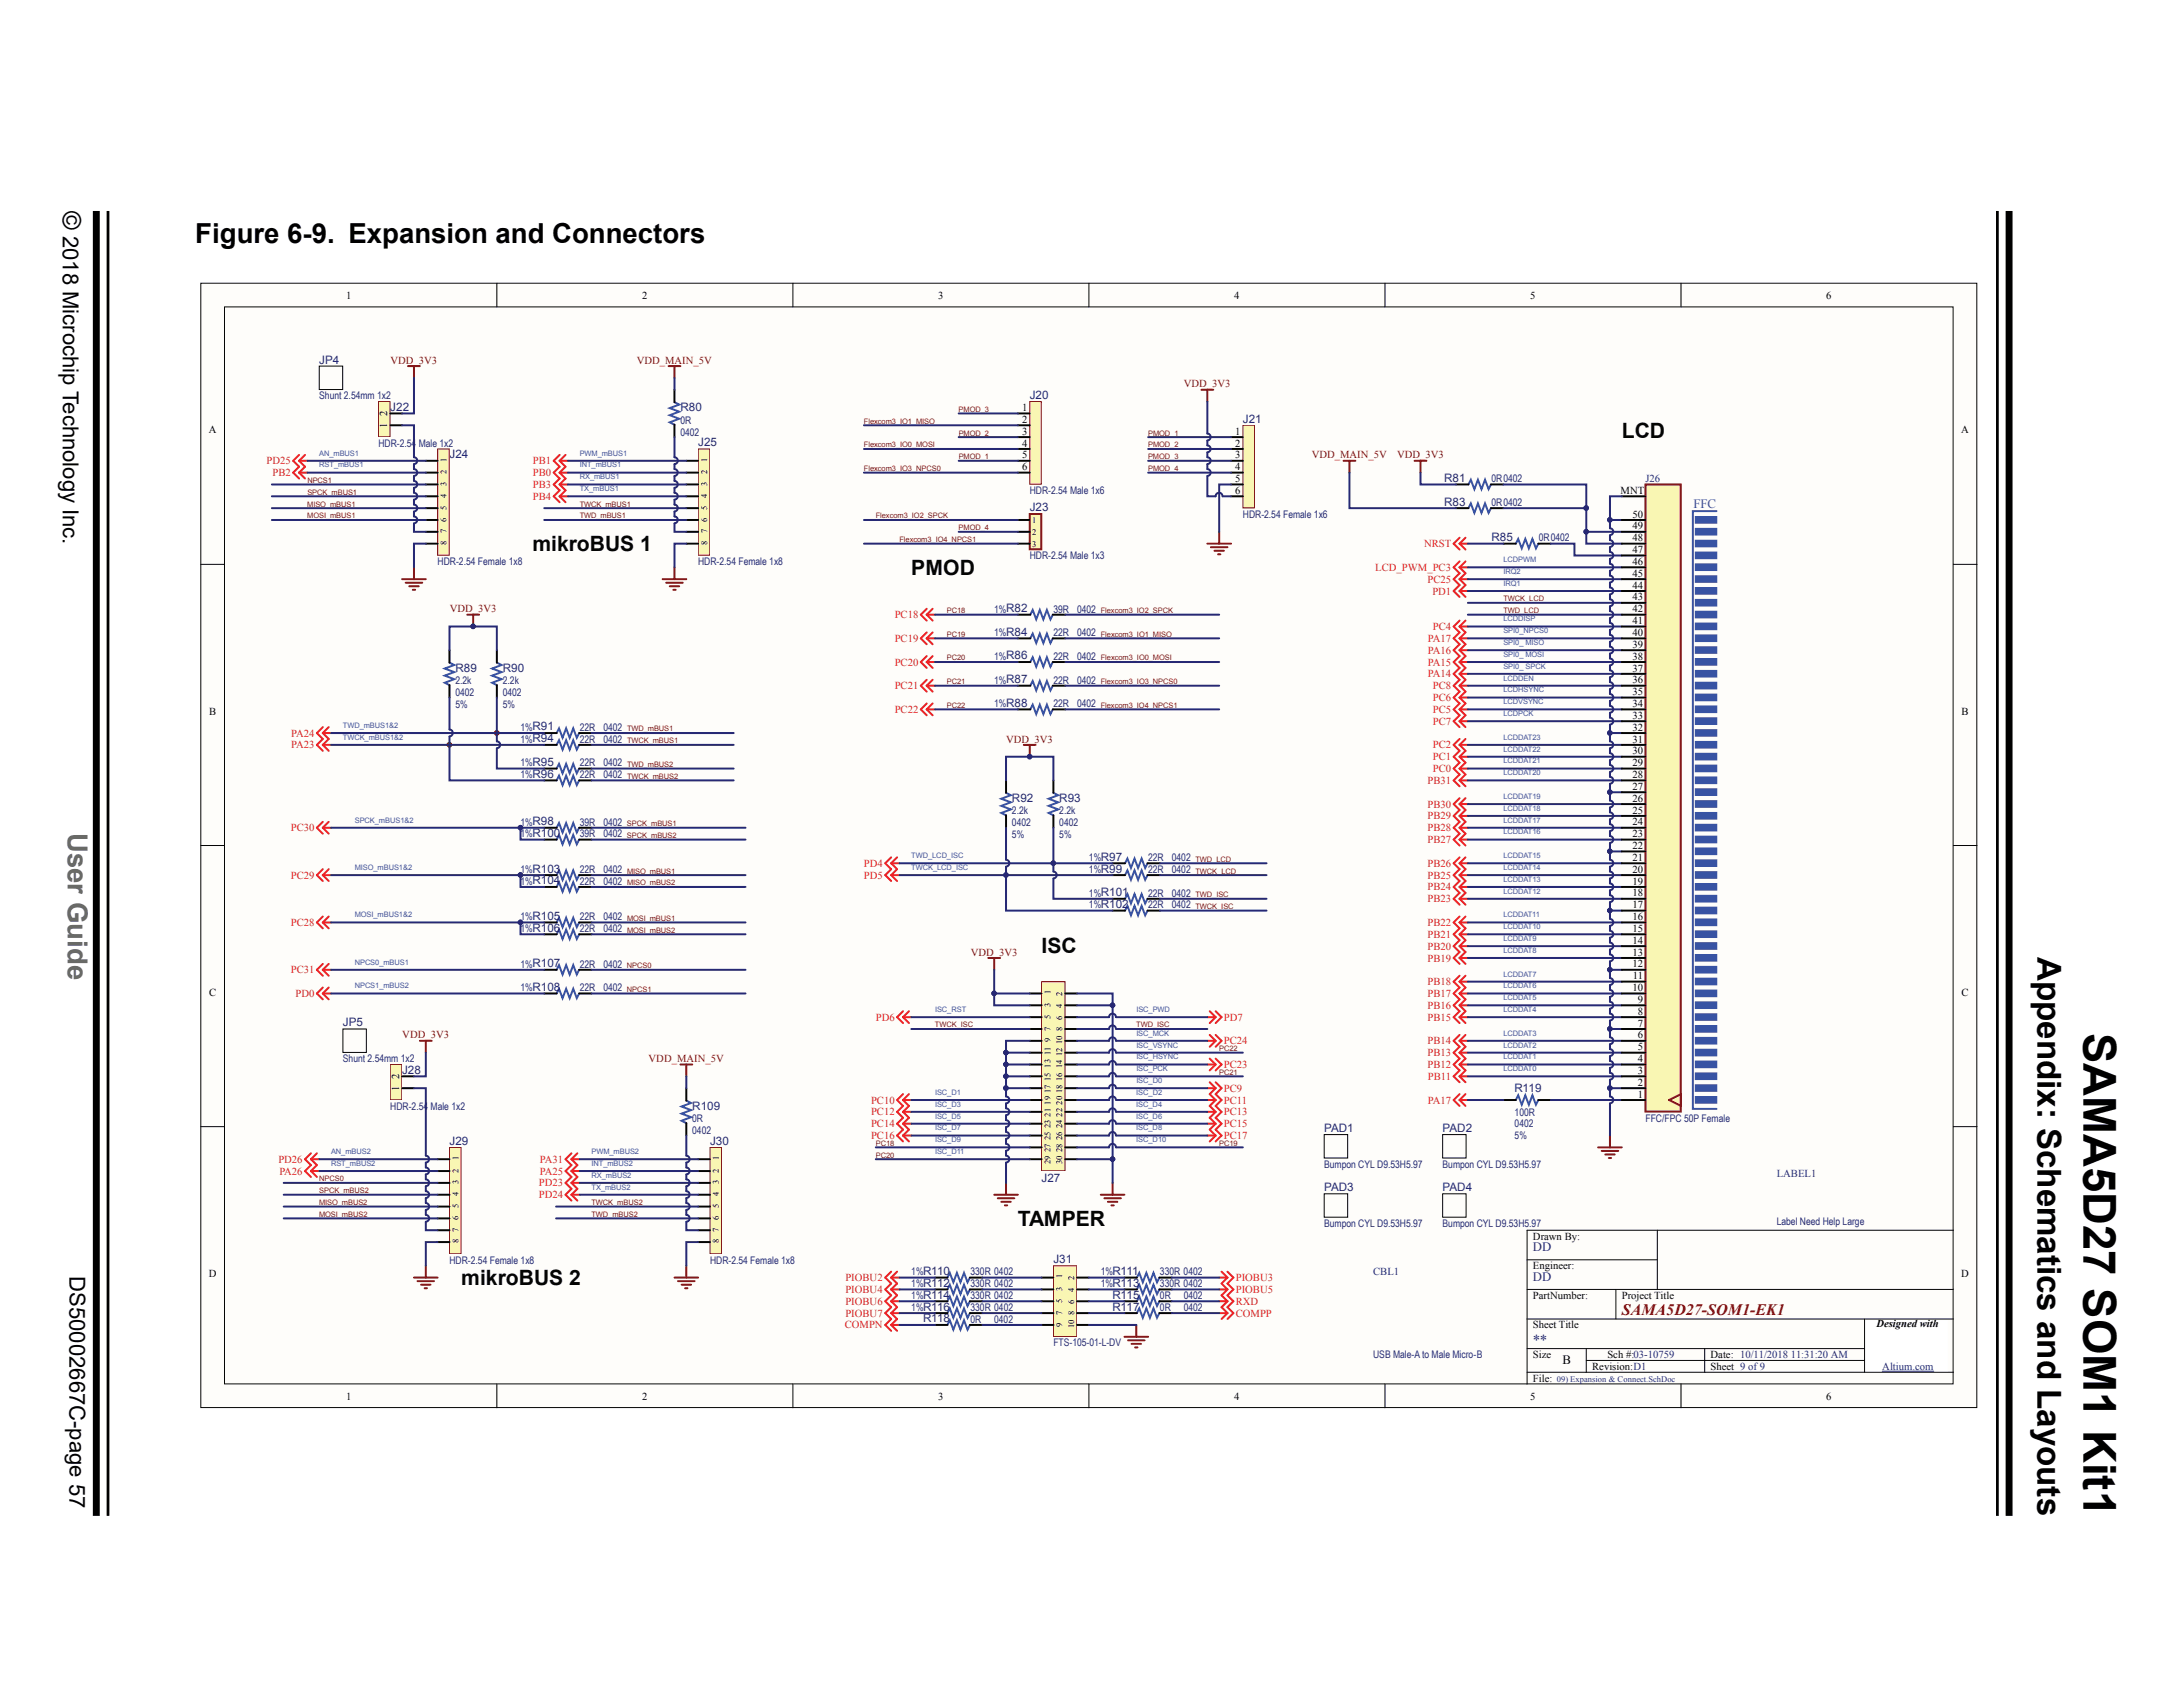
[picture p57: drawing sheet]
<svg xmlns="http://www.w3.org/2000/svg" width="279mm" height="216mm" viewBox="0 0 279 216" stroke-linecap="round" stroke-linejoin="round" font-family="sans-serif">
<defs><g id="words">
<text font-size="5.8" x="266.7" y="132.2" transform="rotate(90 266.7 132.2)">SAMA5D27 SOM1 Kit1</text>
<text font-size="4.2" x="260.8" y="122.5" transform="rotate(90 260.8 122.5)">Appendix: Schematics and Layouts</text>
<text font-size="3.5" x="25" y="31.1">Figure 6-9. Expansion and Connectors</text>
<text font-size="3.5" fill="#656565" x="8.7" y="106.6" transform="rotate(90 8.7 106.6)">User Guide</text>
<text font-size="3.2" x="8.1" y="27" transform="rotate(90 8.1 27)">©</text>
<g font-size="2.8">
<text x="8.1" y="30.2" transform="rotate(90 8.1 30.2)">2018 Microchip Technology Inc.</text>
<text x="8.9" y="163.3" transform="rotate(90 8.9 163.3)">DS50002667C-page 57</text>
</g>
<g font-size="2.7" fill="#040503">
<text x="207.6" y="56.1">LCD</text>
<text x="68.1" y="70.5">mikroBUS 1</text>
<text x="116.6" y="73.5">PMOD</text>
<text x="133.3" y="122">ISC</text>
<text x="130.3" y="156.9">TAMPER</text>
<text x="59" y="164.4">mikroBUS 2</text>
</g>
<text font-size="2" fill="#7f1315" x="207.6" y="168.4">SAMA5D27-SOM1-EK1</text>
<text font-size="1.9" fill="#272873" x="196.2" y="172.2">**</text>
<text font-size="1.6" fill="#3853a3" x="216.7" y="65">FFC</text>
<g font-size="1.6" fill="#272873">
<text x="196.2" y="160.1">DD</text>
<text x="196.2" y="163.9">DD</text>
</g>
<text font-size="1.6" fill="#040503" x="200" y="174.5">B</text>
<g font-size="1.5" fill="#272873">
<text x="40.9" y="46.5">JP4</text>
<text x="50" y="52.6">J22</text>
<text x="87.1" y="52.7">R80</text>
<text x="131.8" y="51.1">J20</text>
<text x="57.5" y="58.6">J24</text>
<text x="89.4" y="57.1">J25</text>
<text x="159.1" y="54.1">J21</text>
<text x="131.8" y="65.5">J23</text>
<text x="184.8" y="61.7">R81</text>
<text x="184.8" y="64.7">R83</text>
<text x="190.9" y="69.2">R85</text>
<text x="58.3" y="86">R89</text>
<text x="64.3" y="86">R90</text>
<text x="129.5" y="102.7">R92</text>
<text x="135.6" y="102.7">R93</text>
<text x="43.9" y="131.4">JP5</text>
<text x="51.5" y="137.4">J28</text>
<text x="88.6" y="142">R109</text>
<text x="193.9" y="139.7">R119</text>
<text x="57.5" y="146.5">J29</text>
<text x="90.9" y="146.5">J30</text>
<text x="169.5" y="144.9">PAD1</text>
<text x="184.6" y="144.9">PAD2</text>
<text x="133.3" y="151.2">J27</text>
<text x="169.5" y="152.5">PAD3</text>
<text x="184.6" y="152.5">PAD4</text>
<text x="134.8" y="161.7">J31</text>
<text x="142.4" y="167.7">R117</text>
<text x="142.4" y="166.2">R115</text>
<text x="118.2" y="169.2">R118</text>
</g>
<g font-size="1.4" fill="#040503">
<text x="44.3" y="38.2">1</text>
<text x="82.2" y="38.2">2</text>
<text x="120.1" y="38.2">3</text>
<text x="158" y="38.2">4</text>
<text x="195.9" y="38.2">5</text>
<text x="233.7" y="38.2">6</text>
<text x="49.6" y="53.3" transform="rotate(-90 49.6 53.3)">2</text>
<text x="130.8" y="52.6">1</text>
<text x="26.7" y="55.5">A</text>
<text x="49.6" y="54.8" transform="rotate(-90 49.6 54.8)">1</text>
<text x="130.8" y="54.1">2</text>
<text x="130.8" y="55.6">3</text>
<text x="130.8" y="57.2">4</text>
<text x="130.8" y="58.7">5</text>
<text x="158.1" y="55.6">1</text>
<text x="158.1" y="57.2">2</text>
<text x="158.1" y="58.7">3</text>
<text x="251" y="55.5">A</text>
<text x="130.8" y="60.2">6</text>
<text x="158.1" y="60.2">4</text>
<text x="158.1" y="61.7">5</text>
<text x="158.1" y="63.2">6</text>
<text x="207.4" y="63.2">MNT</text>
<text x="208.9" y="70.8">47</text>
<text x="208.9" y="69.3">48</text>
<text x="208.9" y="67.8">49</text>
<text x="208.9" y="66.2">50</text>
<text x="208.9" y="76.8">43</text>
<text x="208.9" y="75.3">44</text>
<text x="208.9" y="73.8">45</text>
<text x="208.9" y="72.3">46</text>
<text x="208.9" y="82.9">39</text>
<text x="208.9" y="81.4">40</text>
<text x="208.9" y="79.9">41</text>
<text x="208.9" y="78.4">42</text>
<text x="208.9" y="89">35</text>
<text x="208.9" y="87.5">36</text>
<text x="208.9" y="85.9">37</text>
<text x="208.9" y="84.4">38</text>
<text x="26.8" y="91.4">B</text>
<text x="208.9" y="95">31</text>
<text x="208.9" y="93.5">32</text>
<text x="208.9" y="92">33</text>
<text x="208.9" y="90.5">34</text>
<text x="251.1" y="91.4">B</text>
<text x="208.9" y="101.1">27</text>
<text x="208.9" y="99.6">28</text>
<text x="208.9" y="98.1">29</text>
<text x="208.9" y="96.5">30</text>
<text x="208.9" y="107.1">23</text>
<text x="208.9" y="105.6">24</text>
<text x="208.9" y="104.1">25</text>
<text x="208.9" y="102.6">26</text>
<text x="208.9" y="113.2">19</text>
<text x="208.9" y="111.7">20</text>
<text x="208.9" y="110.2">21</text>
<text x="208.9" y="108.7">22</text>
<text x="208.9" y="119.3">15</text>
<text x="208.9" y="117.8">16</text>
<text x="208.9" y="116.2">17</text>
<text x="208.9" y="114.7">18</text>
<text x="208.9" y="123.8">12</text>
<text x="208.9" y="122.3">13</text>
<text x="208.9" y="120.8">14</text>
<text x="209" y="125.3">11</text>
<text x="26.8" y="127.4">C</text>
<text x="208.9" y="126.8">10</text>
<text x="209.6" y="131.4">7</text>
<text x="209.6" y="129.9">8</text>
<text x="209.6" y="128.4">9</text>
<text x="251.1" y="127.4">C</text>
<text x="209.6" y="137.4">3</text>
<text x="209.6" y="135.9">4</text>
<text x="209.6" y="134.4">5</text>
<text x="209.6" y="132.9">6</text>
<text x="51.1" y="139.6" transform="rotate(-90 51.1 139.6)">1</text>
<text x="51.1" y="138.1" transform="rotate(-90 51.1 138.1)">2</text>
<text x="209.6" y="140.5">1</text>
<text x="209.6" y="139">2</text>
<text x="196.2" y="158.7">Drawn By:</text>
<text x="26.7" y="163.4">D</text>
<text x="196.2" y="162.4">Engineer:</text>
<text x="196.2" y="166.2">PartNumber:</text>
<text x="207.6" y="166.2">Project Title</text>
<text x="251" y="163.4">D</text>
<text x="196.2" y="170">Sheet Title</text>
<text x="196.2" y="173.8">Size</text>
<text x="205.7" y="173.8">Sch #:03-10759</text>
<text x="218.9" y="173.8">Date: 10/11/2018</text>
<text x="240.2" y="169.9">Designed with</text>
<text x="44.3" y="179.1">1</text>
<text x="82.2" y="179.1">2</text>
<text x="120.1" y="179.1">3</text>
<text x="158" y="179.1">4</text>
<text x="195.9" y="179.1">5</text>
<text x="196.2" y="176.8">File:</text>
<text x="203.8" y="175.3">Revision:D1</text>
<text x="218.9" y="175.3">Sheet 9 of9</text>
<text x="233.7" y="179.1">6</text>
</g>
<g font-size="1.4" fill="#7f1315">
<text x="50" y="46.5">VDD_3V3</text>
<text x="81.5" y="46.5">VDD_MAIN_5V</text>
<text x="151.5" y="49.6">VDD_3V3</text>
<text x="167.9" y="58.7">VDD_MAIN_5V</text>
<text x="178.8" y="58.7">VDD_3V3</text>
<text x="57.6" y="78.4">VDD_3V3</text>
<text x="128.8" y="95">VDD_3V3</text>
<text x="124.2" y="122.3">VDD_3V3</text>
<text x="51.5" y="132.9">VDD_3V3</text>
<text x="83" y="135.9">VDD_MAIN_5V</text>
</g>
<g font-size="1.4" fill="#ee1f23">
<text x="34.1" y="59.4">PD25</text>
<text x="68.2" y="59.4">PB1</text>
<text x="34.9" y="60.9">PB2</text>
<text x="68.2" y="60.9">PB0</text>
<text x="68.2" y="62.5">PB3</text>
<text x="68.2" y="64">PB4</text>
<text x="182.3" y="70">NRST</text>
<text x="176" y="73.1">LCD_PWM_PC3</text>
<text x="182.7" y="74.6">PC25</text>
<text x="183.3" y="76.1">PD1</text>
<text x="114.5" y="79.1">PC18</text>
<text x="114.5" y="82.2">PC19</text>
<text x="182.8" y="83.7">PA16</text>
<text x="182.8" y="82.2">PA17</text>
<text x="183.4" y="80.6">PC4</text>
<text x="114.5" y="85.2">PC20</text>
<text x="114.5" y="88.2">PC21</text>
<text x="182.8" y="86.7">PA14</text>
<text x="182.8" y="85.2">PA15</text>
<text x="183.4" y="89.7">PC6</text>
<text x="183.4" y="88.2">PC8</text>
<text x="37.3" y="94.3">PA24</text>
<text x="37.3" y="95.8">PA23</text>
<text x="114.5" y="91.2">PC22</text>
<text x="183.4" y="95.8">PC2</text>
<text x="183.4" y="91.2">PC5</text>
<text x="183.4" y="92.8">PC7</text>
<text x="182.7" y="100.3">PB31</text>
<text x="183.4" y="98.8">PC0</text>
<text x="183.4" y="97.3">PC1</text>
<text x="37.2" y="106.4">PC30</text>
<text x="182.7" y="107.9">PB27</text>
<text x="182.7" y="106.4">PB28</text>
<text x="182.7" y="104.9">PB29</text>
<text x="182.7" y="103.4">PB30</text>
<text x="37.2" y="112.4">PC29</text>
<text x="110.6" y="110.9">PD4</text>
<text x="110.6" y="112.4">PD5</text>
<text x="182.7" y="114">PB24</text>
<text x="182.7" y="112.4">PB25</text>
<text x="182.7" y="110.9">PB26</text>
<text x="37.2" y="118.5">PC28</text>
<text x="182.7" y="118.5">PB22</text>
<text x="182.7" y="115.5">PB23</text>
<text x="37.2" y="124.6">PC31</text>
<text x="182.7" y="123.1">PB19</text>
<text x="182.7" y="121.5">PB20</text>
<text x="182.7" y="120">PB21</text>
<text x="37.8" y="127.6">PD0</text>
<text x="112.1" y="130.6">PD6</text>
<text x="156.6" y="130.6">PD7</text>
<text x="182.7" y="130.6">PB15</text>
<text x="182.7" y="129.1">PB16</text>
<text x="182.7" y="127.6">PB17</text>
<text x="182.7" y="126.1">PB18</text>
<text x="156.6" y="136.7">PC23</text>
<text x="156.6" y="133.7">PC24</text>
<text x="182.7" y="136.7">PB12</text>
<text x="182.7" y="135.2">PB13</text>
<text x="182.7" y="133.7">PB14</text>
<text x="111.5" y="141.2">PC10</text>
<text x="111.5" y="142.7">PC12</text>
<text x="156.6" y="139.7">PC9</text>
<text x="156.6" y="141.2">PC11</text>
<text x="156.6" y="142.7">PC13</text>
<text x="182.8" y="138.2">PB11</text>
<text x="182.8" y="141.2">PA17</text>
<text x="35.6" y="148.8">PD26</text>
<text x="69.1" y="148.8">PA31</text>
<text x="111.5" y="144.3">PC14</text>
<text x="111.5" y="145.8">PC16</text>
<text x="156.6" y="144.3">PC15</text>
<text x="156.6" y="145.8">PC17</text>
<text x="35.8" y="150.3">PA26</text>
<text x="69" y="151.8">PD23</text>
<text x="69" y="153.4">PD24</text>
<text x="69.1" y="150.3">PA25</text>
<text x="108.2" y="164">PIOBU2</text>
<text x="108.2" y="165.5">PIOBU4</text>
<text x="108.2" y="167">PIOBU6</text>
<text x="158.2" y="164">PIOBU3</text>
<text x="158.2" y="165.5">PIOBU5</text>
<text x="158.2" y="167">RXD</text>
<text x="108.1" y="170">COMPN</text>
<text x="108.2" y="168.5">PIOBU7</text>
<text x="158.2" y="168.5">COMPP</text>
</g>
<g font-size="1.4" fill="#272873">
<text x="210.6" y="61.7">J26</text>
<text x="227.4" y="150.7">LABEL1</text>
<text x="175.7" y="163.2">CBL1</text>
<text x="229.2" y="173.8">11:31:20 AM</text>
<text x="240.9" y="175.3">Altium.com</text>
</g>
<g font-size="1.3" fill="#272873">
<text x="40.9" y="51.1">Shunt 2.54mm 1x2</text>
<text x="48.4" y="57.2">HDR-2.54</text>
<text x="53.6" y="57.2">Male 1x2</text>
<text x="87.1" y="54.2">0R</text>
<text x="87.1" y="55.7">0402</text>
<text x="131.8" y="63.2">HDR-2.54 Male 1x6</text>
<text x="190.9" y="61.7">0R0402</text>
<text x="190.9" y="64.8">0R0402</text>
<text x="131.8" y="71.6">HDR-2.54 Male 1x3</text>
<text x="159.1" y="66.3">HDR-2.54 Female 1x6</text>
<text x="197" y="69.3">0R0402</text>
<text x="56" y="72.3">HDR-2.54 Female 1x8</text>
<text x="89.4" y="72.3">HDR-2.54 Female 1x8</text>
<text x="127.2" y="78.4">1%R82</text>
<text x="127.2" y="81.4">1%R84</text>
<text x="134.8" y="78.4">39R</text>
<text x="134.8" y="81.4">22R</text>
<text x="137.9" y="78.4">0402</text>
<text x="137.9" y="81.4">0402</text>
<text x="58.3" y="87.6">2.2k</text>
<text x="58.3" y="89.1">0402</text>
<text x="64.3" y="87.6">2.2k</text>
<text x="64.3" y="89.1">0402</text>
<text x="127.2" y="87.5">1%R87</text>
<text x="127.2" y="84.4">1%R86</text>
<text x="134.8" y="87.5">22R</text>
<text x="134.8" y="84.4">22R</text>
<text x="137.9" y="87.5">0402</text>
<text x="137.9" y="84.4">0402</text>
<text x="58.3" y="90.6">5%</text>
<text x="64.3" y="90.6">5%</text>
<text x="66.6" y="95.1">1%R94</text>
<text x="66.6" y="93.5">1%R91</text>
<text x="74.2" y="95.1">22R</text>
<text x="74.2" y="93.5">22R</text>
<text x="77.2" y="95.1">0402</text>
<text x="77.2" y="93.5">0402</text>
<text x="127.2" y="90.5">1%R88</text>
<text x="134.8" y="90.5">22R</text>
<text x="137.9" y="90.5">0402</text>
<text x="66.6" y="98.1">1%R95</text>
<text x="66.6" y="99.6">1%R96</text>
<text x="74.2" y="98.1">22R</text>
<text x="74.2" y="99.6">22R</text>
<text x="77.2" y="98.1">0402</text>
<text x="77.2" y="99.6">0402</text>
<text x="66.6" y="107.2">1%R100</text>
<text x="66.6" y="105.7">1%R98</text>
<text x="74.2" y="107.2">39R</text>
<text x="74.2" y="105.7">39R</text>
<text x="77.2" y="107.2">0402</text>
<text x="77.2" y="105.7">0402</text>
<text x="129.5" y="104.2">2.2k</text>
<text x="129.5" y="105.7">0402</text>
<text x="129.5" y="107.2">5%</text>
<text x="135.6" y="104.2">2.2k</text>
<text x="135.6" y="105.7">0402</text>
<text x="135.6" y="107.2">5%</text>
<text x="66.6" y="113.2">1%R104</text>
<text x="66.6" y="111.7">1%R103</text>
<text x="74.2" y="113.2">22R</text>
<text x="74.2" y="111.7">22R</text>
<text x="77.2" y="113.2">0402</text>
<text x="77.2" y="111.7">0402</text>
<text x="139.4" y="110.2">1%R97</text>
<text x="139.4" y="111.7">1%R99</text>
<text x="146.9" y="110.2">22R</text>
<text x="146.9" y="111.7">22R</text>
<text x="150" y="110.2">0402</text>
<text x="150" y="111.7">0402</text>
<text x="66.6" y="119.3">1%R106</text>
<text x="66.6" y="117.8">1%R105</text>
<text x="74.2" y="119.3">22R</text>
<text x="74.2" y="117.8">22R</text>
<text x="77.2" y="119.3">0402</text>
<text x="77.2" y="117.8">0402</text>
<text x="139.4" y="114.7">1%R101</text>
<text x="139.4" y="116.3">1%R102</text>
<text x="146.9" y="114.7">22R</text>
<text x="146.9" y="116.3">22R</text>
<text x="150" y="114.7">0402</text>
<text x="150" y="116.3">0402</text>
<text x="66.6" y="123.8">1%R107</text>
<text x="74.2" y="123.8">22R</text>
<text x="77.2" y="123.8">0402</text>
<text x="66.6" y="126.9">1%R108</text>
<text x="74.2" y="126.9">22R</text>
<text x="77.2" y="126.9">0402</text>
<text x="43.9" y="136">Shunt 2.54mm 1x2</text>
<text x="50" y="142">HDR-2.54</text>
<text x="55.1" y="142">Male 1x2</text>
<text x="88.6" y="143.6">0R</text>
<text x="193.9" y="142.8">100R</text>
<text x="210.6" y="143.5">FFC/FPC 50P Female</text>
<text x="88.6" y="145.1">0402</text>
<text x="169.5" y="149.5">Bumpon CYL D9.53H5.97</text>
<text x="184.6" y="149.5">Bumpon CYL D9.53H5.97</text>
<text x="193.9" y="144.3">0402</text>
<text x="193.9" y="145.8">5%</text>
<text x="57.5" y="161.7">HDR-2.54 Female 1x8</text>
<text x="90.9" y="161.7">HDR-2.54 Female 1x8</text>
<text x="169.5" y="157">Bumpon CYL D9.53H5.97</text>
<text x="184.6" y="157">Bumpon CYL D9.53H5.97</text>
<text x="227.4" y="156.7">Label Need Help Large</text>
<text x="116.6" y="166.3">1%R114</text>
<text x="116.6" y="164.7">1%R112</text>
<text x="116.6" y="163.2">1%R110</text>
<text x="116.6" y="167.8">1%R116</text>
<text x="124.2" y="166.3">330R 0402</text>
<text x="124.2" y="164.7">330R 0402</text>
<text x="124.2" y="163.2">330R 0402</text>
<text x="124.2" y="167.8">330R 0402</text>
<text x="140.9" y="164.7">1%R113</text>
<text x="140.9" y="163.2">1%R111</text>
<text x="148.5" y="164.7">330R 0402</text>
<text x="148.5" y="163.2">330R 0402</text>
<text x="148.5" y="167.8">0R</text>
<text x="148.5" y="166.3">0R</text>
<text x="151.5" y="167.8">0402</text>
<text x="151.5" y="166.3">0402</text>
<text x="124.2" y="169.3">0R</text>
<text x="127.2" y="169.3">0402</text>
<text x="134.8" y="172.3">FTS-105-01-L-DV</text>
<text x="175.7" y="173.8">USB Male-A to Male Micro-B</text>
</g>
<g font-size="1.1" fill="#040503">
<text x="57.2" y="59.1" transform="rotate(-90 57.2 59.1)">1</text>
<text x="90.5" y="59.1" transform="rotate(-90 90.5 59.1)">1</text>
<text x="57.2" y="65.2" transform="rotate(-90 57.2 65.2)">5</text>
<text x="57.2" y="63.7" transform="rotate(-90 57.2 63.7)">4</text>
<text x="57.2" y="62.2" transform="rotate(-90 57.2 62.2)">3</text>
<text x="57.2" y="60.7" transform="rotate(-90 57.2 60.7)">2</text>
<text x="90.5" y="65.2" transform="rotate(-90 90.5 65.2)">5</text>
<text x="90.5" y="63.7" transform="rotate(-90 90.5 63.7)">4</text>
<text x="90.5" y="62.2" transform="rotate(-90 90.5 62.2)">3</text>
<text x="90.5" y="60.7" transform="rotate(-90 90.5 60.7)">2</text>
<text x="57.2" y="69.8" transform="rotate(-90 57.2 69.8)">8</text>
<text x="57.2" y="66.7" transform="rotate(-90 57.2 66.7)">6</text>
<text x="57.2" y="68.3" transform="rotate(-90 57.2 68.3)">7</text>
<text x="90.5" y="69.8" transform="rotate(-90 90.5 69.8)">8</text>
<text x="90.5" y="68.3" transform="rotate(-90 90.5 68.3)">7</text>
<text x="90.5" y="66.7" transform="rotate(-90 90.5 66.7)">6</text>
<text x="132.1" y="66.9">1</text>
<text x="132.1" y="68.4">2</text>
<text x="132.1" y="70">3</text>
<text x="134.4" y="131.9" transform="rotate(-90 134.4 131.9)">7</text>
<text x="134.4" y="130.4" transform="rotate(-90 134.4 130.4)">5</text>
<text x="134.4" y="128.8" transform="rotate(-90 134.4 128.8)">3</text>
<text x="134.4" y="127.2" transform="rotate(-90 134.4 127.2)">1</text>
<text x="136" y="132" transform="rotate(-90 136 132)">8</text>
<text x="136" y="130.5" transform="rotate(-90 136 130.5)">6</text>
<text x="136" y="129" transform="rotate(-90 136 129)">4</text>
<text x="136" y="127.4" transform="rotate(-90 136 127.4)">2</text>
<text x="134.4" y="136.6" transform="rotate(-90 134.4 136.6)">13</text>
<text x="134.4" y="135.1" transform="rotate(-90 134.4 135.1)">11</text>
<text x="134.4" y="133.4" transform="rotate(-90 134.4 133.4)">9</text>
<text x="136" y="136.7" transform="rotate(-90 136 136.7)">14</text>
<text x="136" y="135.2" transform="rotate(-90 136 135.2)">12</text>
<text x="136" y="133.7" transform="rotate(-90 136 133.7)">10</text>
<text x="134.4" y="142.9" transform="rotate(-90 134.4 142.9)">21</text>
<text x="134.4" y="141.4" transform="rotate(-90 134.4 141.4)">19</text>
<text x="134.4" y="139.9" transform="rotate(-90 134.4 139.9)">17</text>
<text x="134.4" y="138.3" transform="rotate(-90 134.4 138.3)">15</text>
<text x="136" y="142.9" transform="rotate(-90 136 142.9)">22</text>
<text x="136" y="138.4" transform="rotate(-90 136 138.4)">16</text>
<text x="136" y="141.4" transform="rotate(-90 136 141.4)">20</text>
<text x="136" y="139.9" transform="rotate(-90 136 139.9)">18</text>
<text x="58.7" y="148.5" transform="rotate(-90 58.7 148.5)">1</text>
<text x="92" y="148.5" transform="rotate(-90 92 148.5)">1</text>
<text x="134.4" y="145.9" transform="rotate(-90 134.4 145.9)">25</text>
<text x="134.4" y="149" transform="rotate(-90 134.4 149)">29</text>
<text x="134.4" y="147.4" transform="rotate(-90 134.4 147.4)">27</text>
<text x="134.4" y="144.4" transform="rotate(-90 134.4 144.4)">23</text>
<text x="136" y="149" transform="rotate(-90 136 149)">30</text>
<text x="136" y="147.4" transform="rotate(-90 136 147.4)">28</text>
<text x="136" y="145.9" transform="rotate(-90 136 145.9)">26</text>
<text x="136" y="144.4" transform="rotate(-90 136 144.4)">24</text>
<text x="58.7" y="154.6" transform="rotate(-90 58.7 154.6)">5</text>
<text x="58.7" y="153.1" transform="rotate(-90 58.7 153.1)">4</text>
<text x="58.7" y="151.5" transform="rotate(-90 58.7 151.5)">3</text>
<text x="58.7" y="150.1" transform="rotate(-90 58.7 150.1)">2</text>
<text x="92" y="154.6" transform="rotate(-90 92 154.6)">5</text>
<text x="92" y="153.1" transform="rotate(-90 92 153.1)">4</text>
<text x="92" y="151.5" transform="rotate(-90 92 151.5)">3</text>
<text x="92" y="150.1" transform="rotate(-90 92 150.1)">2</text>
<text x="58.7" y="159.1" transform="rotate(-90 58.7 159.1)">8</text>
<text x="58.7" y="157.6" transform="rotate(-90 58.7 157.6)">7</text>
<text x="58.7" y="156.1" transform="rotate(-90 58.7 156.1)">6</text>
<text x="92" y="159.1" transform="rotate(-90 92 159.1)">8</text>
<text x="92" y="157.6" transform="rotate(-90 92 157.6)">7</text>
<text x="92" y="156.1" transform="rotate(-90 92 156.1)">6</text>
<text x="136" y="166.7" transform="rotate(-90 136 166.7)">5</text>
<text x="136" y="165.2" transform="rotate(-90 136 165.2)">3</text>
<text x="136" y="163.6" transform="rotate(-90 136 163.6)">1</text>
<text x="137.5" y="166.8" transform="rotate(-90 137.5 166.8)">6</text>
<text x="137.5" y="165.3" transform="rotate(-90 137.5 165.3)">4</text>
<text x="137.5" y="163.8" transform="rotate(-90 137.5 163.8)">2</text>
<text x="136" y="169.8" transform="rotate(-90 136 169.8)">9</text>
<text x="136" y="168.3" transform="rotate(-90 136 168.3)">7</text>
<text x="137.5" y="168.4" transform="rotate(-90 137.5 168.4)">8</text>
<text x="137.5" y="170" transform="rotate(-90 137.5 170)">10</text>
</g>
<text font-size="1.1" fill="#272873" x="199.2" y="176.9">09) Expansion &amp; Connect.SchDoc</text>
<g font-size="1" fill="#7f1315">
<text x="122.7" y="52.7">PMOD_3</text>
<text x="110.6" y="54.2">Flexcom3_IO1_MISO</text>
<text x="110.6" y="57.3">Flexcom3_IO0_MOSI</text>
<text x="122.7" y="58.8">PMOD_1</text>
<text x="122.7" y="55.7">PMOD_2</text>
<text x="146.9" y="58.8">PMOD_3</text>
<text x="146.9" y="57.3">PMOD_2</text>
<text x="146.9" y="55.7">PMOD_1</text>
<text x="39.3" y="64.8">MISO_mBUS1</text>
<text x="39.3" y="63.3">SPCK_mBUS1</text>
<text x="39.3" y="61.8">NPCS1</text>
<text x="74.2" y="64.8">TWCK_mBUS1</text>
<text x="110.6" y="60.3">Flexcom3_IO3_NPCS0</text>
<text x="146.9" y="60.3">PMOD_4</text>
<text x="39.3" y="66.3">MOSI_mBUS1</text>
<text x="74.2" y="66.3">TWD_mBUS1</text>
<text x="112.1" y="66.3">Flexcom3_IO2_SPCK</text>
<text x="115.1" y="69.4">Flexcom3_IO4_NPCS1</text>
<text x="122.7" y="67.9">PMOD_4</text>
<text x="192.4" y="76.9">TWCK_LCD</text>
<text x="121.2" y="78.5">PC18</text>
<text x="121.2" y="81.5">PC19</text>
<text x="140.9" y="78.5">Flexcom3_IO2_SPCK</text>
<text x="140.9" y="81.5">Flexcom3_IO1_MISO</text>
<text x="192.4" y="78.5">TWD_LCD</text>
<text x="121.2" y="87.6">PC21</text>
<text x="121.2" y="84.5">PC20</text>
<text x="140.9" y="87.6">Flexcom3_IO3_NPCS0</text>
<text x="140.9" y="84.5">Flexcom3_IO0_MOSI</text>
<text x="80.3" y="93.6">TWD_mBUS1</text>
<text x="80.3" y="95.1">TWCK_mBUS1</text>
<text x="121.2" y="90.6">PC22</text>
<text x="140.9" y="90.6">Flexcom3_IO4_NPCS1</text>
<text x="80.3" y="98.2">TWD_mBUS2</text>
<text x="80.3" y="99.7">TWCK_mBUS2</text>
<text x="80.2" y="107.2">SPCK_mBUS2</text>
<text x="80.2" y="105.7">SPCK_mBUS1</text>
<text x="80.3" y="113.3">MISO_mBUS2</text>
<text x="80.3" y="111.8">MISO_mBUS1</text>
<text x="153" y="110.3">TWD_LCD</text>
<text x="153" y="111.8">TWCK_LCD</text>
<text x="80.2" y="117.9">MOSI_mBUS1</text>
<text x="80.3" y="119.4">MOSI_mBUS2</text>
<text x="153" y="114.8">TWD_ISC</text>
<text x="153" y="116.3">TWCK_ISC</text>
<text x="80.2" y="123.9">NPCS0</text>
<text x="80.2" y="126.9">NPCS1</text>
<text x="119.7" y="131.5">TWCK_ISC</text>
<text x="145.4" y="131.5">TWD_ISC</text>
<text x="156" y="137.5">PC21</text>
<text x="156" y="134.5">PC22</text>
<text x="112.1" y="146.6">PC18</text>
<text x="112.1" y="148.2">PC20</text>
<text x="156" y="146.6">PC19</text>
<text x="40.8" y="155.7">MOSI_mBUS2</text>
<text x="40.8" y="154.2">MISO_mBUS2</text>
<text x="40.9" y="151.2">NPCS0</text>
<text x="40.9" y="152.7">SPCK_mBUS2</text>
<text x="75.7" y="155.7">TWD_mBUS2</text>
<text x="75.7" y="154.2">TWCK_mBUS2</text>
</g>
<g font-size="1" fill="#3853a3">
<text x="40.9" y="58.3">AN_mBUS1</text>
<text x="40.9" y="59.8">RST_mBUS1</text>
<text x="74.2" y="59.8">INT_mBUS1</text>
<text x="74.2" y="58.3">PWM_mBUS1</text>
<text x="74.2" y="62.9">TX_mBUS1</text>
<text x="74.2" y="61.3">RX_mBUS1</text>
<text x="192.4" y="72">LCDPWM</text>
<text x="192.4" y="73.5">IRQ2</text>
<text x="192.4" y="75">IRQ1</text>
<text x="192.4" y="81">SPI0_NPCS0</text>
<text x="192.4" y="82.6">SPI0_ MISO</text>
<text x="192.4" y="79.5">LCDDISP</text>
<text x="192.4" y="84.1">SPI0_ MOSI</text>
<text x="192.4" y="85.6">SPI0_ SPCK</text>
<text x="192.4" y="87.1">LCDDEN</text>
<text x="192.4" y="88.6">LCDHSYNC</text>
<text x="43.9" y="93.2">TWD_mBUS1&amp;2</text>
<text x="43.9" y="94.7">TWCK_mBUS1&amp;2</text>
<text x="192.4" y="90.1">LCDVSYNC</text>
<text x="192.4" y="91.6">LCDPCK</text>
<text x="192.4" y="94.7">LCDDAT23</text>
<text x="192.4" y="96.2">LCDDAT22</text>
<text x="192.4" y="97.7">LCDDAT21</text>
<text x="192.4" y="99.2">LCDDAT20</text>
<text x="45.4" y="105.3">SPCK_mBUS1&amp;2</text>
<text x="192.4" y="106.8">LCDDAT16</text>
<text x="192.4" y="102.2">LCDDAT19</text>
<text x="192.4" y="103.8">LCDDAT18</text>
<text x="192.4" y="105.3">LCDDAT17</text>
<text x="45.4" y="111.3">MISO_mBUS1&amp;2</text>
<text x="116.6" y="111.3">TWCK_LCD_ISC</text>
<text x="116.6" y="109.8">TWD_LCD_ISC</text>
<text x="192.4" y="109.8">LCDDAT15</text>
<text x="192.4" y="111.3">LCDDAT14</text>
<text x="192.4" y="112.9">LCDDAT13</text>
<text x="45.4" y="117.4">MOSI_mBUS1&amp;2</text>
<text x="192.4" y="117.4">LCDDAT11</text>
<text x="192.4" y="118.9">LCDDAT10</text>
<text x="192.4" y="114.4">LCDDAT12</text>
<text x="45.4" y="123.5">NPCS0_mBUS1</text>
<text x="192.4" y="120.4">LCDDAT9</text>
<text x="192.4" y="121.9">LCDDAT8</text>
<text x="192.4" y="125">LCDDAT7</text>
<text x="45.4" y="126.5">NPCS1_mBUS2</text>
<text x="119.7" y="129.5">ISC_RST</text>
<text x="145.4" y="129.5">ISC_PWD</text>
<text x="192.4" y="126.5">LCDDAT6</text>
<text x="192.4" y="128">LCDDAT5</text>
<text x="192.4" y="129.5">LCDDAT4</text>
<text x="145.4" y="137.1">ISC_PCK</text>
<text x="145.4" y="135.6">ISC_HSYNC</text>
<text x="145.4" y="134.1">ISC_VSYNC</text>
<text x="145.4" y="132.5">ISC_MCK</text>
<text x="192.4" y="137.1">LCDDAT0</text>
<text x="192.4" y="132.5">LCDDAT3</text>
<text x="192.4" y="134.1">LCDDAT2</text>
<text x="192.4" y="135.6">LCDDAT1</text>
<text x="119.7" y="143.2">ISC_D5</text>
<text x="119.7" y="141.6">ISC_D3</text>
<text x="119.7" y="140.1">ISC_D1</text>
<text x="145.4" y="143.2">ISC_D6</text>
<text x="145.4" y="141.6">ISC_D4</text>
<text x="145.4" y="140.1">ISC_D2</text>
<text x="145.4" y="138.6">ISC_D0</text>
<text x="42.4" y="149.2">RST_mBUS2</text>
<text x="42.4" y="147.7">AN_mBUS2</text>
<text x="75.7" y="147.7">PWM_mBUS2</text>
<text x="75.7" y="149.2">INT_mBUS2</text>
<text x="119.7" y="147.7">ISC_D11</text>
<text x="119.7" y="146.2">ISC_D9</text>
<text x="119.7" y="144.7">ISC_D7</text>
<text x="145.4" y="146.2">ISC_D10</text>
<text x="145.4" y="144.7">ISC_D8</text>
<text x="75.7" y="150.7">RX_mBUS2</text>
<text x="75.7" y="152.2">TX_mBUS2</text>
</g>
</g></defs>
<!-- layer: Page 9 -->
<g fill="#fefdfa" stroke="#040503" stroke-width=".13">
<path d="M25.7 36.2h227.3v143.9h-227.3z"/>
<path d="M28.7 39.3h221.3v137.8h-221.3z"/>
</g>
<g fill="none" stroke="#040503" stroke-width=".13">
<path d="M63.6 36.2v3.1M101.5 36.2v3.1M139.4 36.2v3.1M177.3 36.2v3.1M215.2 36.2v3.1M25.7 72.2h3M250 72.2h3M25.7 108.2h3M250 108.2h3M25.7 144.2h3M212.1 157.4v7.6M250 157.4h-54.6v19.7"/>
<path d="M250 144.2h3M63.6 177.1v3.1M101.5 177.1v3.1M139.4 177.1v3.1M177.3 177.1v3.1M195.4 168.8h54.6M195.4 172.6h43.2M195.4 161.2h16.7M195.4 165h54.6M195.4 175.6h54.6M203 172.6v3M203 174.1h35.6"/>
<path d="M206.8 165v3.8M215.2 177.1v3.1M218.2 172.6v3M238.6 168.8v6.8"/>
</g>
<g fill="#272873" stroke="#272873" stroke-width=".13">
<circle cx="57.5" cy="95.3" r=".29"/>
<circle cx="63.6" cy="93.8" r=".29"/>
</g>
<path d="M238.6 169h10.6v6.6h-10.6z" fill="#fff" stroke="#fff" stroke-width=".13"/>
<path d="M240.9 175.5h6.6" fill="none" stroke="#272873" stroke-width=".13"/>
<g fill="#7f1315" stroke="#7f1315" stroke-width=".13">
<circle cx="63.6" cy="93.8" r=".29"/>
<circle cx="57.5" cy="95.3" r=".29"/>
</g>
<path d="M71.2 98.4l.3-.6 .5 1.2 .5-1.2 .4 1.2 .5-1.2 .4 1.2 .3-.6M71.2 127.1l.3-.6 .5 1.3 .5-1.3 .4 1.3 .5-1.3 .4 1.3 .3-.7M145.5 165l.3-.6 .5 1.2 .4-1.2 .5 1.2 .4-1.2 .5 1.2 .3-.6" fill="none" stroke="#3853a3" stroke-width=".25"/>
<path d="M130.3 66.5h1.5M69.7 98.4h1.5M74.1 98.4h1.6M69.7 127.1h1.5M74.1 127.1h1.6M143.9 165h1.6M148.4 165h1.6" fill="none" stroke="#040503" stroke-width=".25"/>
<path d="M131.8 65.8h1.5v4.5h-1.5z" fill="#f9f6b3"/>
<path d="M131.8 65.8h1.5v4.5h-1.5z" fill="none" stroke="#7f1315" stroke-width=".25"/>
<path d="M50 54.4h1.5M130.3 68.1h1.5M130.3 69.6h1.5M119.7 169.6h1.6M124.1 169.6h1.6" fill="none" stroke="#040503" stroke-width=".25"/>
<path d="M121.3 169.6l.3-.6 .4 1.2 .5-1.2 .4 1.2 .5-1.2 .4 1.2 .3-.6" fill="none" stroke="#3853a3" stroke-width=".25"/>
<path d="M48.4 51.4h1.5v4.5h-1.5z" fill="#f9f6b3"/>
<path d="M48.4 51.4h1.5v4.5h-1.5z" fill="none" stroke="#7f1315" stroke-width=".13"/>
<g fill="none" stroke="#040503" stroke-width=".25">
<path d="M50 52.9h1.5M130.3 52.9h1.5M130.3 78.7h1.6M134.7 78.7h1.6M134.8 99.9v1.6M69.7 119.6h1.5M69.7 118.1h1.5M74.1 119.6h1.6M74.1 118.1h1.6M134.8 104.3v1.6M142.4 110.5h1.6M146.9 110.5h1.6"/>
<path d="M87.8 139.3v1.6M87.8 143.7v1.6M143.9 163.5h1.6M148.4 163.5h1.6"/>
</g>
<path d="M131.9 78.7l.3-.6 .4 1.2 .5-1.2 .4 1.2 .5-1.2 .4 1.2 .3-.6M71.2 119.6l.3-.6 .5 1.2 .5-1.2 .4 1.2 .5-1.2 .4 1.2 .3-.6M71.2 118.1l.3-.7 .5 1.3 .5-1.3 .4 1.3 .5-1.3 .4 1.3 .3-.6M134.8 101.5l.6 .3-1.2 .4 1.2 .5-1.2 .4 1.2 .5-1.2 .4 .6 .3M144 110.5l.3-.6 .5 1.2 .4-1.2 .5 1.2 .4-1.2 .5 1.2 .3-.6M87.8 140.9l.6 .3-1.2 .4 1.2 .5-1.2 .4 1.2 .5-1.2 .4 .6 .3M145.5 163.5l.3-.6 .5 1.2 .4-1.2 .5 1.2 .4-1.2 .5 1.2 .3-.6" fill="none" stroke="#3853a3" stroke-width=".25"/>
<path d="M131.8 51.4h1.5v10.6h-1.5z" fill="#f9f6b3"/>
<path d="M131.8 51.4h1.5v10.6h-1.5z" fill="none" stroke="#7f1315" stroke-width=".13"/>
<g fill="none" stroke="#040503" stroke-width=".25">
<path d="M86.3 49.9v1.6M86.3 54.4v1.5M130.3 54.4h1.5M130.3 55.9h1.5M130.3 57.5h1.5M130.3 59h1.5M130.3 60.5h1.5M57.5 83.2v1.6M57.5 87.7v1.6M69.7 95.3h1.5M69.7 99.9h1.5M74.1 95.3h1.6"/>
<path d="M74.1 99.9h1.6M130.3 81.7h1.6M130.3 87.8h1.6M134.7 81.7h1.6M134.7 87.8h1.6M69.7 107.5h1.5M69.7 113.5h1.5M74.1 107.5h1.6M74.1 113.5h1.6M142.4 115h1.6M146.9 115h1.6M69.7 124.1h1.5"/>
<path d="M74.1 124.1h1.6M131.8 127.1h1.5M119.7 166.5h1.6M119.7 165h1.6M124.1 166.5h1.6M124.1 165h1.6M143.9 166.5h1.6M143.9 168h1.6M148.4 166.5h1.6M148.4 168h1.6"/>
</g>
<g fill="none" stroke="#3853a3" stroke-width=".25">
<path d="M86.3 51.5l.6 .3-1.2 .4 1.2 .5-1.2 .4 1.2 .5-1.2 .4 .6 .4M57.5 84.8l.6 .3-1.2 .5 1.2 .4-1.2 .5 1.2 .4-1.2 .5 .6 .3M71.2 95.3l.3-.6 .5 1.2 .5-1.2 .4 1.2 .5-1.2 .4 1.2 .3-.6M71.2 99.9l.3-.6 .5 1.2 .5-1.2 .4 1.2 .5-1.2 .4 1.2 .3-.6M131.9 81.7l.3-.6 .4 1.2 .5-1.2 .4 1.2 .5-1.2 .4 1.2 .3-.6M131.9 87.8l.3-.7 .4 1.3 .5-1.3 .4 1.3 .5-1.3 .4 1.3 .3-.6M71.2 107.5l.3-.7 .5 1.3 .5-1.3 .4 1.3 .5-1.3 .4 1.3 .3-.6M71.2 113.5l.3-.6 .5 1.2 .5-1.2 .4 1.2 .5-1.2 .4 1.2 .3-.6M144 115l.3-.6 .5 1.2 .4-1.2 .5 1.2 .4-1.2 .5 1.2 .3-.6M71.2 124.1l.3-.6 .5 1.2 .5-1.2 .4 1.2 .5-1.2 .4 1.2 .3-.6M121.3 166.5l.3-.6 .4 1.2 .5-1.2 .4 1.2 .5-1.2 .4 1.2 .3-.6M121.3 165l.3-.6 .4 1.2 .5-1.2 .4 1.2 .5-1.2 .4 1.2 .3-.6"/>
<path d="M145.5 168l.3-.6 .5 1.3 .4-1.3 .5 1.3 .4-1.3 .5 1.3 .3-.7M145.5 166.5l.3-.6 .5 1.2 .4-1.2 .5 1.2 .4-1.2 .5 1.2 .3-.6"/>
</g>
<path d="M133.3 125.6h3v24.2h-3z" fill="#f9f6b3"/>
<path d="M133.3 125.6h3v24.2h-3z" fill="none" stroke="#7f1315" stroke-width=".13"/>
<g fill="none" stroke="#040503" stroke-width=".25">
<path d="M131.8 128.7h1.5M131.8 130.2h1.5M131.8 131.7h1.5M131.8 133.2h1.5M131.8 134.7h1.5M131.8 136.2h1.5M131.8 137.7h1.5M131.8 139.3h1.5M136.3 127.1h1.6M136.3 128.7h1.6M136.3 130.2h1.6M136.3 131.7h1.6"/>
<path d="M136.3 133.2h1.6M136.3 134.7h1.6M136.3 136.2h1.6M136.3 137.7h1.6M136.3 139.3h1.6M56 148.4h1.5M131.8 140.8h1.5M131.8 142.3h1.5M131.8 143.8h1.5M131.8 145.3h1.5M131.8 146.8h1.5M131.8 148.4h1.5"/>
<path d="M136.3 140.8h1.6M136.3 142.3h1.6M136.3 143.8h1.6M136.3 145.3h1.6M136.3 146.8h1.6M136.3 148.4h1.6"/>
</g>
<path d="M57.5 146.8h1.5v13.6h-1.5z" fill="#f9f6b3"/>
<path d="M57.5 146.8h1.5v13.6h-1.5z" fill="none" stroke="#7f1315" stroke-width=".13"/>
<g fill="none" stroke="#040503" stroke-width=".25">
<path d="M87.8 59h1.6M186.4 62h1.5M190.8 62h1.6M128.8 99.9v1.6M69.7 112h1.5M74.1 112h1.6M128.8 104.3v1.6M142.4 112h1.6M146.9 112h1.6M56 149.9h1.5M56 151.4h1.5M56 152.9h1.5"/>
<path d="M56 154.4h1.5M56 155.9h1.5M56 157.4h1.5M56 159h1.5"/>
</g>
<path d="M187.9 62l.3-.6 .5 1.2 .5-1.2 .4 1.2 .5-1.2 .4 1.2 .3-.6M71.2 112l.3-.6 .5 1.2 .5-1.2 .4 1.2 .5-1.2 .4 1.2 .3-.6M128.8 101.5l.6 .3-1.2 .4 1.2 .5-1.2 .4 1.2 .5-1.2 .4 .6 .3M144 112l.3-.6 .5 1.2 .4-1.2 .5 1.2 .4-1.2 .5 1.2 .3-.6" fill="none" stroke="#3853a3" stroke-width=".25"/>
<path d="M89.4 57.5h1.4v13.6h-1.4z" fill="#f9f6b3"/>
<path d="M89.4 57.5h1.4v13.6h-1.4z" fill="none" stroke="#7f1315" stroke-width=".13"/>
<g fill="none" stroke="#040503" stroke-width=".25">
<path d="M87.8 60.5h1.6M87.8 62h1.6M87.8 63.5h1.6M87.8 65h1.6M87.8 66.5h1.6M87.8 68.1h1.6M87.8 69.6h1.6M192.4 69.6h1.6M196.9 69.6h1.6M130.3 84.7h1.6M134.7 84.7h1.6M142.4 116.5h1.6"/>
<path d="M146.9 116.5h1.6M89.4 148.4h1.5M192.4 140.8h1.6M196.9 140.8h1.6M119.7 163.5h1.6M119.7 168h1.6M124.1 163.5h1.6M124.1 168h1.6"/>
</g>
<path d="M194 69.6l.3-.6 .5 1.2 .4-1.2 .5 1.2 .4-1.2 .5 1.2 .3-.6M131.9 84.7l.3-.6 .4 1.2 .5-1.2 .4 1.2 .5-1.2 .4 1.2 .3-.6M144 116.5l.3-.6 .5 1.2 .4-1.2 .5 1.2 .4-1.2 .5 1.2 .3-.6M194 140.8l.3-.6 .5 1.2 .4-1.2 .5 1.2 .4-1.2 .5 1.2 .3-.6M121.3 163.5l.3-.6 .4 1.2 .5-1.2 .4 1.2 .5-1.2 .4 1.2 .3-.6M121.3 168l.3-.6 .4 1.3 .5-1.3 .4 1.3 .5-1.3 .4 1.3 .3-.7" fill="none" stroke="#3853a3" stroke-width=".25"/>
<path d="M90.9 146.8h1.5v13.6h-1.5z" fill="#f9f6b3"/>
<path d="M90.9 146.8h1.5v13.6h-1.5z" fill="none" stroke="#7f1315" stroke-width=".13"/>
<path d="M89.4 149.9h1.5M89.4 151.4h1.5M89.4 152.9h1.5M89.4 154.4h1.5M89.4 155.9h1.5M89.4 157.4h1.5M89.4 159h1.5M133.3 163.5h1.5" fill="none" stroke="#040503" stroke-width=".25"/>
<path d="M134.8 162h3v9h-3z" fill="#f9f6b3"/>
<path d="M134.8 162h3v9h-3z" fill="none" stroke="#7f1315" stroke-width=".13"/>
<g fill="none" stroke="#040503" stroke-width=".25">
<path d="M186.4 65h1.5M190.8 65h1.6M63.6 83.2v1.6M63.6 87.7v1.6M69.7 93.8h1.5M74.1 93.8h1.6M130.3 90.8h1.6M134.7 90.8h1.6M69.7 105.9h1.5M74.1 105.9h1.6M51.5 139.3h1.5M133.3 165h1.5"/>
<path d="M133.3 166.5h1.5M133.3 168h1.5M133.3 169.6h1.5M137.9 163.5h1.5M137.9 165h1.5M137.9 166.5h1.5M137.9 168h1.5M137.9 169.6h1.5"/>
</g>
<path d="M187.9 65l.3-.6 .5 1.2 .5-1.2 .4 1.2 .5-1.2 .4 1.2 .3-.6M63.6 84.8l.6 .3-1.2 .5 1.2 .4-1.2 .5 1.2 .4-1.2 .5 .6 .3M71.2 93.8l.3-.6 .5 1.2 .5-1.2 .4 1.2 .5-1.2 .4 1.2 .3-.6M131.9 90.8l.3-.6 .4 1.2 .5-1.2 .4 1.2 .5-1.2 .4 1.2 .3-.6M71.2 105.9l.3-.6 .5 1.2 .5-1.2 .4 1.2 .5-1.2 .4 1.2 .3-.6" fill="none" stroke="#3853a3" stroke-width=".25"/>
<path d="M50 136.2h1.4v4.5h-1.4z" fill="#f9f6b3"/>
<path d="M50 136.2h1.4v4.5h-1.4z" fill="none" stroke="#7f1315" stroke-width=".13"/>
<path d="M157.6 55.9h1.5M51.5 137.7h1.5" fill="none" stroke="#040503" stroke-width=".25"/>
<path d="M159.1 54.4h1.5v10.6h-1.5z" fill="#f9f6b3"/>
<path d="M159.1 54.4h1.5v10.6h-1.5z" fill="none" stroke="#7f1315" stroke-width=".13"/>
<path d="M54.5 59h1.5M157.6 57.5h1.5M157.6 59h1.5M157.6 60.5h1.5M157.6 62h1.5M157.6 63.5h1.5" fill="none" stroke="#040503" stroke-width=".25"/>
<path d="M56 57.5h1.5v13.6h-1.5z" fill="#f9f6b3"/>
<path d="M56 57.5h1.5v13.6h-1.5z" fill="none" stroke="#7f1315" stroke-width=".13"/>
<g fill="none" stroke="#040503" stroke-width=".25">
<path d="M54.5 60.5h1.5M54.5 62h1.5M54.5 63.5h1.5M54.5 65h1.5M54.5 66.5h1.5M54.5 68.1h1.5M54.5 69.6h1.5M207.6 63.5h3M207.6 66.5h3M207.6 68.1h3M207.6 69.6h3M207.6 78.7h3"/>
<path d="M207.6 77.2h3M207.6 75.6h3M207.6 74.1h3M207.6 72.6h3M207.6 71.1h3M207.6 99.9h3M207.6 98.4h3M207.6 96.8h3M207.6 95.3h3M207.6 93.8h3M207.6 92.3h3M207.6 90.8h3"/>
<path d="M207.6 89.3h3M207.6 87.8h3M207.6 86.2h3M207.6 84.7h3M207.6 83.2h3M207.6 81.7h3M207.6 80.2h3M207.6 119.6h3M207.6 118.1h3M207.6 116.5h3M207.6 115h3M207.6 113.5h3"/>
<path d="M207.6 112h3M207.6 110.5h3M207.6 109h3M207.6 107.5h3M207.6 105.9h3M207.6 104.4h3M207.6 102.9h3M207.6 101.4h3M207.6 139.3h3M207.6 137.7h3M207.6 136.2h3M207.6 134.7h3"/>
<path d="M207.6 133.2h3M207.6 131.7h3M207.6 130.2h3M207.6 128.7h3M207.6 127.1h3M207.6 125.6h3M207.6 124.1h3M207.6 122.6h3M207.6 121.1h3M207.6 140.8h3"/>
</g>
<g fill="none" stroke="#7f1315" stroke-width=".25">
<path d="M52.2 46.9h1.5M53 46.9v1.5M85.6 46.9h1.5M86.3 46.9v1.5M153.8 49.9h1.5M154.5 49.9v1.5M172 59h1.5M172.7 59v1.5M181 59h1.6M181.8 59v1.5M51.5 74.1h3M51.9 74.6h2.1"/>
<path d="M52.4 75h1.2M52.8 75.5h.3M53 72.6v1.5M59.8 78.7h1.5M60.6 78.7v1.5M84.8 74.1h3M85.3 74.6h2.1M85.7 75h1.2M86.2 75.5h.3M86.3 72.6v1.5M154.5 69.6h3.1M155 70h2.1"/>
<path d="M155.4 70.5h1.2M155.9 70.9h.3M156 68.1v1.5M131 95.3h1.6M131.8 95.3v1.5M53.7 133.2h1.6M54.5 133.2v1.5M87.1 136.2h1.5M87.8 136.2v1.5M126.5 122.6h1.5M127.2 122.6v1.5M127.2 152.9h3.1"/>
<path d="M127.7 153.4h2.1M128.2 153.8h1.2M128.6 154.3h.3M128.8 151.4v1.5M140.9 152.9h3M141.3 153.4h2.2M141.8 153.8h1.2M142.3 154.3h.3M142.4 151.4v1.5M204.5 146.8h3.1M205 147.3h2.1M205.5 147.7h1.2"/>
<path d="M205.9 148.2h.3M206.1 145.3v1.5M53 163.5h3M53.4 164h2.2M53.9 164.4h1.2M54.3 164.9h.3M54.5 162v1.5M86.3 163.5h3.1M86.8 164h2.1M87.2 164.4h1.2M87.7 164.9h.3M87.8 162v1.5"/>
<path d="M143.9 171.1h3M144.4 171.5h2.1M144.8 172h1.2M145.3 172.4h.3M145.4 169.6v1.5"/>
</g>
<g fill="#272873" stroke="#272873" stroke-width=".13">
<circle cx="60.5" cy="80.2" r=".29"/>
<circle cx="131.8" cy="96.8" r=".29"/>
<circle cx="206" cy="116.5" r=".29"/>
<circle cx="203" cy="65" r=".29"/>
<circle cx="203" cy="68" r=".29"/>
<circle cx="206" cy="124.1" r=".29"/>
<circle cx="206" cy="131.7" r=".29"/>
<circle cx="206" cy="139.2" r=".29"/>
<circle cx="206" cy="93.8" r=".29"/>
<circle cx="206" cy="109" r=".29"/>
<circle cx="128.7" cy="134.7" r=".29"/>
<circle cx="128.7" cy="136.2" r=".29"/>
<circle cx="128.7" cy="137.7" r=".29"/>
<circle cx="128.7" cy="139.2" r=".29"/>
<circle cx="127.2" cy="127.1" r=".29"/>
<circle cx="66.6" cy="118" r=".29"/>
<circle cx="66.6" cy="112" r=".29"/>
<circle cx="66.6" cy="105.9" r=".29"/>
<circle cx="134.8" cy="110.5" r=".29"/>
<circle cx="128.7" cy="112" r=".29"/>
<circle cx="206" cy="66.5" r=".29"/>
<circle cx="206" cy="101.4" r=".29"/>
<circle cx="142.4" cy="148.3" r=".29"/>
<circle cx="142.4" cy="128.6" r=".29"/>
</g>
<g fill="none" stroke="#ee1f23" stroke-width=".25">
<path d="M38.3 58.2l-.8 .8 .8 .7-.8 .8 .8 .7M38.3 59l.7 .7-.7 .8M38.3 59h1M39 58.2l-.7 .8M71.6 58.2l-.7 .8 .7 .7-.7 .8 .7 .7-.7 .8 .7 .8-.7 .7 .7 .8M71.6 59l.8 .7-.8 .8M71.6 59h1.1M72.4 58.2l-.8 .8M38.3 60.5l.7 .7M38.3 60.5h1M71.6 60.5l.8 .7-.8 .8M71.6 62l.8 .8-.8 .7"/>
<path d="M71.6 63.5l.8 .8M71.6 60.5h1.1M71.6 62h1.1M71.6 63.5h1.1M118.6 77.9l-.8 .8 .8 .7M118.6 78.7l.8 .7M118.6 78.7h1.1M119.4 77.9l-.8 .8M186.8 79.4l-.7 .8 .7 .7-.7 .8 .7 .8-.7 .7 .7 .8-.7 .7 .7 .8-.7 .7 .7 .8-.7 .8 .7 .7-.7 .8 .7 .7-.7 .8 .7 .7-.7 .8 .7 .8M186.8 71.8l-.7 .8 .7 .8-.7 .7 .7 .8-.7 .7 .7 .8M186.8 68.8l-.7 .8 .7 .7M186.8 75.6l.8 .8"/>
<path d="M186.8 74.1l.8 .8-.8 .7M186.8 72.6l.8 .8-.8 .7M186.8 69.6l.8 .7M186.8 75.6h1.1M186.8 74.1h1.1M186.8 72.6h1.1M186.8 69.6h1.1M187.6 79.4l-.8 .8M187.6 71.8l-.8 .8M187.6 68.8l-.8 .8M41.3 93.8l.8 .8-.8 .7M41.3 95.3l.8 .8"/>
<path d="M41.3 93.1l-.7 .7 .7 .8-.7 .7 .7 .8M41.3 93.8h1.1M41.3 95.3h1.1M42.1 93.1l-.8 .7M118.6 80.9l-.8 .8 .8 .8M118.6 84l-.8 .7 .8 .8M118.6 87l-.8 .8 .8 .7M118.6 90l-.8 .8 .8 .7M118.6 81.7l.8 .8M118.6 84.7l.8 .8M118.6 87.8l.8 .7M118.6 90.8l.8 .7"/>
<path d="M118.6 81.7h1.1M118.6 84.7h1.1M118.6 87.8h1.1M118.6 90.8h1.1M119.4 80.9l-.8 .8M119.4 84l-.8 .7M119.4 87l-.8 .8M119.4 90l-.8 .8M186.8 94.6l-.7 .7 .7 .8-.7 .7 .7 .8-.7 .8 .7 .7-.7 .8 .7 .7M186.8 99.9l.8 .7M186.8 98.4l.8 .7-.8 .8M186.8 96.8l.8 .8-.8 .8"/>
<path d="M186.8 95.3l.8 .8-.8 .7M186.8 90.8l.8 .7-.8 .8M186.8 89.3l.8 .7-.8 .8M186.8 87.8l.8 .7-.8 .8M186.8 92.3l.8 .8M186.8 86.2l.8 .8-.8 .8M186.8 84.7l.8 .8-.8 .7M186.8 80.2l.8 .7-.8 .8M186.8 83.2l.8 .8-.8 .7M186.8 81.7l.8 .8-.8 .7M186.8 81.7h1.1M186.8 84.7h1.1"/>
<path d="M186.8 87.8h1.1M186.8 90.8h1.1M186.8 95.3h1.1M186.8 99.9h1.1M186.8 98.4h1.1M186.8 96.8h1.1M186.8 89.3h1.1M186.8 92.3h1.1M186.8 86.2h1.1M186.8 80.2h1.1M186.8 83.2h1.1M187.6 94.6l-.8 .7"/>
<path d="M41.3 118.1l.8 .7M41.3 112l.8 .8M41.3 105.9l.8 .8M41.3 117.3l-.7 .8 .7 .7M41.3 111.2l-.7 .8 .7 .8M41.3 105.2l-.7 .7 .7 .8M41.3 118.1h1.1M41.3 112h1.1M41.3 105.9h1.1M42.1 117.3l-.8 .8M42.1 111.2l-.8 .8M42.1 105.2l-.8 .7"/>
<path d="M114.1 110.5l.7 .7-.7 .8M114.1 112l.7 .8M114.1 109.7l-.8 .8 .8 .7-.8 .8 .8 .8M114.1 112h1M114.1 110.5h1M114.8 109.7l-.7 .8M186.8 117.3l-.7 .8 .7 .7-.7 .8 .7 .7-.7 .8 .7 .7-.7 .8 .7 .8M186.8 109.7l-.7 .8 .7 .7-.7 .8 .7 .8-.7 .7 .7 .8-.7 .7 .7 .8M186.8 102.1l-.7 .8 .7 .8-.7 .7 .7 .8-.7 .7 .7 .8-.7 .8 .7 .7M186.8 119.6l.8 .7-.8 .8M186.8 118.1l.8 .7-.8 .8M186.8 115l.8 .8"/>
<path d="M186.8 113.5l.8 .8-.8 .7M186.8 112l.8 .8-.8 .7M186.8 110.5l.8 .7-.8 .8M186.8 107.5l.8 .7M186.8 105.9l.8 .8-.8 .8M186.8 104.4l.8 .8-.8 .7M186.8 102.9l.8 .8-.8 .7M186.8 118.1h1.1M186.8 112h1.1M186.8 105.9h1.1M186.8 119.6h1.1M186.8 115h1.1"/>
<path d="M186.8 113.5h1.1M186.8 110.5h1.1M186.8 107.5h1.1M186.8 104.4h1.1M186.8 102.9h1.1M187.6 117.3l-.8 .8M187.6 109.7l-.8 .8M187.6 102.1l-.8 .8M41.3 127.1l.8 .8M41.3 124.1l.8 .8M41.3 126.4l-.7 .7 .7 .8M41.3 123.4l-.7 .7 .7 .8"/>
<path d="M41.3 127.1h1.1M41.3 124.1h1.1M42.1 126.4l-.8 .7M42.1 123.4l-.8 .7M115.6 130.2l.7 .7M115.6 129.4l-.8 .8 .8 .7M115.6 130.2h1M116.3 129.4l-.7 .8M154.5 136.2h1.1M154.5 133.2h1.1M154.5 130.2h1.1M154.5 139.3h1.1"/>
<path d="M154.8 138.5l.8 .8M154.8 135.5l.8 .7M154.8 132.4l.8 .8M154.8 129.4l.8 .8M155.6 139.3l-.8 .7 .8 .8M155.6 136.2l-.8 .8M155.6 133.2l-.8 .8M155.6 130.2l-.8 .7M155.6 138.5l.7 .8-.7 .7 .7 .8-.7 .7 .7 .8-.7 .8 .7 .7-.7 .8 .7 .7-.7 .8M155.6 135.5l.7 .7-.7 .8M155.6 132.4l.7 .8-.7 .8M155.6 129.4l.7 .8-.7 .7"/>
<path d="M186.8 132.4l-.7 .8 .7 .8-.7 .7 .7 .8-.7 .7 .7 .8-.7 .7 .7 .8M186.8 124.9l-.7 .7 .7 .8-.7 .7 .7 .8-.7 .8 .7 .7-.7 .8 .7 .7M186.8 136.2l.8 .8-.8 .7M186.8 134.7l.8 .8-.8 .7M186.8 133.2l.8 .8-.8 .7M186.8 130.2l.8 .7M186.8 128.7l.8 .7-.8 .8M186.8 127.1l.8 .8-.8 .8M186.8 125.6l.8 .8-.8 .7M186.8 122.6l.8 .8M186.8 121.1l.8 .7-.8 .8M186.8 137.7l.8 .8"/>
<path d="M186.8 127.1h1.1M186.8 136.2h1.1M186.8 134.7h1.1M186.8 133.2h1.1M186.8 130.2h1.1M186.8 128.7h1.1M186.8 125.6h1.1M186.8 122.6h1.1M186.8 121.1h1.1M186.8 137.7h1.1M187.6 132.4l-.8 .8M187.6 124.9l-.8 .7"/>
<path d="M39.8 149.9l.8 .7M39.8 148.4l.8 .7-.8 .8M39.8 147.6l-.8 .8 .8 .7-.8 .8 .8 .7M39.8 149.9h1.1M39.8 148.4h1.1M40.6 147.6l-.8 .8M73.1 147.6l-.7 .8 .7 .7-.7 .8 .7 .7-.7 .8 .7 .7-.7 .8 .7 .8M73.1 149.9h1.1M73.1 148.4h1.1M73.1 151.4h1.1M73.1 152.9h1.1M73.1 148.4l.8 .7-.8 .8"/>
<path d="M73.1 149.9l.8 .7-.8 .8M73.1 151.4l.8 .7-.8 .8M73.1 152.9l.8 .8M73.9 147.6l-.8 .8M115.6 140.8l.7 .7-.7 .8M115.6 142.3l.7 .8-.7 .7M115.6 143.8l.7 .8-.7 .7M115.6 145.3l.7 .8M115.6 140l-.8 .8 .8 .7-.8 .8 .8 .8-.8 .7 .8 .8-.8 .7 .8 .8M115.6 140.8h1M115.6 142.3h1M115.6 143.8h1"/>
<path d="M115.6 145.3h1M116.3 140l-.7 .8M154.5 140.8h1.1M154.5 142.3h1.1M154.5 143.8h1.1M154.5 145.3h1.1M155.6 140.8l-.8 .7 .8 .8M155.6 142.3l-.8 .8 .8 .7M155.6 143.8l-.8 .8 .8 .7M155.6 145.3l-.8 .8M186.8 140l-.7 .8 .7 .7M186.8 140.8l.8 .7"/>
<path d="M186.8 140.8h1.1M187.6 140l-.8 .8M114.1 163.5l.7 .8-.7 .7M114.1 165l.7 .8-.7 .7M114.1 166.5l.7 .8-.7 .7M114.1 168l.7 .8-.7 .8M114.1 169.6l.7 .7M114.1 162.7l-.8 .8 .8 .8-.8 .7 .8 .8-.8 .7 .8 .8-.8 .7 .8 .8-.8 .8 .8 .7M114.1 163.5h1M114.1 165h1M114.1 166.5h1M114.1 168h1"/>
<path d="M114.1 169.6h1M114.8 162.7l-.7 .8M156 163.5h1.1M156 165h1.1M156 166.5h1.1M156 168h1.1M156.3 162.7l.8 .8M157.1 163.5l-.8 .8 .8 .7M157.1 165l-.8 .8 .8 .7M157.1 166.5l-.8 .8 .8 .7M157.1 168l-.8 .8M157.1 162.7l.8 .8-.8 .8 .8 .7-.8 .8 .8 .7-.8 .8 .8 .7-.8 .8"/>
</g>
<g fill="none" stroke="#272873" stroke-width=".25">
<path d="M39.3 59h15.2M51.5 54.4h1.5v4.1a.44 .44 0 0 1 .4 .5 .44 .44 0 0 1-.4 .4M53 48.4v4.5h-1.5M53 59.4v.6a.44 .44 0 0 1 .4 .5 .44 .44 0 0 1-.4 .4M72.7 59h15.1M86.3 59.4v.6a.44 .44 0 0 1 .5 .5 .44 .44 0 0 1-.5 .4M86.3 55.9v2.6a.44 .44 0 0 1 .5 .5 .44 .44 0 0 1-.5 .4M86.3 48.4v1.5M110.6 57.5h19.7M110.6 54.4h19.7M122.7 59h7.6M122.7 55.9h7.6"/>
<path d="M122.7 52.9h7.6M146.9 59h10.7M146.9 55.9h10.7M146.9 57.5h10.7M154.5 51.4v4.1a.44 .44 0 0 1 .5 .4 .44 .44 0 0 1-.5 .5M154.5 56.4v.6a.44 .44 0 0 1 .5 .4 .44 .44 0 0 1-.5 .5M154.5 57.9v.6a.44 .44 0 0 1 .5 .5 .44 .44 0 0 1-.5 .4M154.5 59.4v.6a.44 .44 0 0 1 .5 .5 .44 .44 0 0 1-.5 .4M34.8 66.5h19.7M34.8 62h19.7M34.8 63.5h19.7M34.8 65h19.7"/>
<path d="M39.3 60.5h15.2M53 65.5v.6a.44 .44 0 0 1 .4 .4 .44 .44 0 0 1-.4 .5M53 64v.6a.44 .44 0 0 1 .4 .4 .44 .44 0 0 1-.4 .5M53 62.5v.6a.44 .44 0 0 1 .4 .4 .44 .44 0 0 1-.4 .4M53 60.9v.6a.44 .44 0 0 1 .4 .5 .44 .44 0 0 1-.4 .4M53 67v1.1h1.5M54.5 69.6h-1.5v3M69.7 66.5h18.1M69.7 65h18.1M72.7 60.5h15.1M72.7 62h15.1M72.7 63.5h15.1"/>
<path d="M86.3 65.5v.6a.44 .44 0 0 1 .5 .4 .44 .44 0 0 1-.5 .5M86.3 64v.6a.44 .44 0 0 1 .5 .4 .44 .44 0 0 1-.5 .5M86.3 62.5v.6a.44 .44 0 0 1 .5 .4 .44 .44 0 0 1-.5 .4M86.3 60.9v.6a.44 .44 0 0 1 .5 .5 .44 .44 0 0 1-.5 .4M86.3 67v1.1h1.5M87.8 69.6h-1.5v3M110.6 60.5h19.7M110.6 69.6h19.7M110.6 66.5h19.7M119.7 78.7h10.6M122.7 68.1h7.6M136.3 78.7h19.7"/>
<path d="M146.9 60.5h10.7M154.5 60.9v2.6h1.1a.44 .44 0 0 1 .4-.4 .44 .44 0 0 1 .5 .4M156.5 63.5h1.1M157.6 62h-1.6v6.1M172.7 60.5v4.5h13.7M181.8 60.5v1.5h4.6M187.9 69.6h4.5M187.9 78.7h19.7M187.9 77.2h19.7M187.9 75.6h19.7M187.9 74.1h19.7M187.9 72.6h19.7"/>
<path d="M192.4 65h10.6M192.4 62h10.6v7.6h4.6M198.5 69.6h3v1.5h6.1M203 68.1h4.6M206.1 68.5v.6a.44 .44 0 0 1 .4 .5 .44 .44 0 0 1-.4 .4M206.1 70v.6a.44 .44 0 0 1 .4 .5 .44 .44 0 0 1-.4 .4M206.1 71.5v.7a.44 .44 0 0 1 .4 .4 .44 .44 0 0 1-.4 .4M206.1 73.1v.6a.44 .44 0 0 1 .4 .4 .44 .44 0 0 1-.4 .4M206.1 74.6v.6a.44 .44 0 0 1 .4 .4 .44 .44 0 0 1-.4 .5M206.1 76.1v.6a.44 .44 0 0 1 .4 .4 .44 .44 0 0 1-.4 .5M206.1 77.6v.6a.44 .44 0 0 1 .4 .5 .44 .44 0 0 1-.4 .4M206.1 79.1v.6a.44 .44 0 0 1 .4 .5 .44 .44 0 0 1-.4 .4"/>
<path d="M207.6 66.5h-1.5v1.1a.44 .44 0 0 1 .4 .4 .44 .44 0 0 1-.4 .5M42.4 93.8h27.3M42.4 95.3h27.3M57.5 89.3v4.1a.44 .44 0 0 1 .5 .4 .44 .44 0 0 1-.5 .4M57.5 83.2v-3h6.1v3M57.5 94.3v5.6h12.2M63.6 95.8v2.6h6.1M63.6 89.3v5.6a.44 .44 0 0 1 .4 .4 .44 .44 0 0 1-.4 .5M75.7 93.8h18.2M75.7 95.3h18.2M75.7 98.4h18.2M75.7 99.9h18.2"/>
<path d="M119.7 81.7h10.6M119.7 84.7h10.6M119.7 87.8h10.6M119.7 90.8h10.6M128.8 99.9v-3.1h6v3.1M136.3 81.7h19.7M136.3 84.7h19.7M136.3 87.8h19.7M136.3 90.8h19.7M187.9 81.7h19.7M187.9 84.7h19.7M187.9 87.8h19.7"/>
<path d="M187.9 90.8h19.7M187.9 95.3h19.7M187.9 98.4h19.7M187.9 99.9h19.7M187.9 96.8h19.7M187.9 92.3h19.7M187.9 89.3h19.7M187.9 86.2h19.7M187.9 83.2h19.7M187.9 80.2h19.7M206.1 80.6v.6a.44 .44 0 0 1 .4 .5 .44 .44 0 0 1-.4 .4M206.1 82.2v.6a.44 .44 0 0 1 .4 .4 .44 .44 0 0 1-.4 .4"/>
<path d="M206.1 83.7v.6a.44 .44 0 0 1 .4 .4 .44 .44 0 0 1-.4 .4M206.1 85.2v.6a.44 .44 0 0 1 .4 .4 .44 .44 0 0 1-.4 .5v.6a.44 .44 0 0 1 .4 .4 .44 .44 0 0 1-.4 .5M206.1 88.2v.6a.44 .44 0 0 1 .4 .5 .44 .44 0 0 1-.4 .4M206.1 89.7v.6a.44 .44 0 0 1 .4 .5 .44 .44 0 0 1-.4 .4M206.1 91.2v.6a.44 .44 0 0 1 .4 .5 .44 .44 0 0 1-.4 .4M206.1 92.8v2.1a.44 .44 0 0 1 .4 .4 .44 .44 0 0 1-.4 .5M206.1 95.8v.6a.44 .44 0 0 1 .4 .4 .44 .44 0 0 1-.4 .5M206.1 97.3v.6a.44 .44 0 0 1 .4 .4 .44 .44 0 0 1-.4 .5M206.1 98.8v.6a.44 .44 0 0 1 .4 .5 .44 .44 0 0 1-.4 .4M206.1 93.8h1.5M42.4 118.1h27.3M42.4 112h27.3"/>
<path d="M42.4 105.9h27.3M66.6 105.9v1.6h3.1M66.6 112v1.5h3.1M66.6 118.1v1.5h3.1M75.7 119.6h19.7M75.7 112h19.7M75.7 113.5h19.7M75.7 118.1h19.7M75.7 105.9h19.7M75.7 107.5h19.7M115.1 110.5h27.3M115.1 112h27.3"/>
<path d="M128.8 110.9v5.6h13.6M128.8 105.9v4.1a.44 .44 0 0 1 .4 .5 .44 .44 0 0 1-.4 .4M134.8 105.9v5.6a.44 .44 0 0 1 .4 .5 .44 .44 0 0 1-.4 .4M134.8 112.4v2.6h7.6M148.5 112h13.6M148.5 116.5h13.6M148.5 115h13.6M148.5 110.5h13.6M187.9 119.6h19.7M187.9 112h19.7M187.9 113.5h19.7M187.9 118.1h19.7"/>
<path d="M187.9 105.9h19.7M187.9 107.5h19.7M187.9 115h19.7M187.9 110.5h19.7M187.9 104.4h19.7M187.9 102.9h19.7M206.1 100.3v2.2a.44 .44 0 0 1 .4 .4 .44 .44 0 0 1-.4 .4M206.1 103.4v.6a.44 .44 0 0 1 .4 .4 .44 .44 0 0 1-.4 .4M206.1 104.9v.6a.44 .44 0 0 1 .4 .4 .44 .44 0 0 1-.4 .5M206.1 106.4v.6a.44 .44 0 0 1 .4 .4 .44 .44 0 0 1-.4 .5M206.1 107.9v2.1a.44 .44 0 0 1 .4 .5 .44 .44 0 0 1-.4 .4M206.1 110.9v.6a.44 .44 0 0 1 .4 .5 .44 .44 0 0 1-.4 .4"/>
<path d="M206.1 112.4v.7a.44 .44 0 0 1 .4 .4 .44 .44 0 0 1-.4 .4M206.1 114v.6a.44 .44 0 0 1 .4 .4 .44 .44 0 0 1-.4 .4M206.1 115.5v2.1a.44 .44 0 0 1 .4 .4 .44 .44 0 0 1-.4 .5M206.1 118.5v.6a.44 .44 0 0 1 .4 .5 .44 .44 0 0 1-.4 .4M206.1 116.5h1.5M206.1 109h1.5M206.1 101.4h1.5M42.4 124.1h27.3M42.4 127.1h27.3M53 139.3h1.5v8.6a.44 .44 0 0 1 .4 .4 .44 .44 0 0 1-.4 .5M54.5 134.7v3h-1.5M75.7 124.1h19.7"/>
<path d="M75.7 127.1h19.7M87.8 137.7v1.6M116.6 130.2h15.2M116.6 131.7h15.2M127.2 124.1v4.6h4.6M127.2 127.1h4.6M128.8 137.7h3M128.8 136.2h3M128.8 134.7h3M128.8 139.3h3M131.8 133.2h-3v7.1a.44 .44 0 0 1 .4 .5 .44 .44 0 0 1-.4 .4M137.9 127.1h4.5v24.3"/>
<path d="M137.9 128.7h4.5M142.8 130.2a.44 .44 0 0 0-.4-.5 .44 .44 0 0 0-.5 .5h-4M142.8 131.7a.44 .44 0 0 0-.4-.5 .44 .44 0 0 0-.5 .5h-4M142.8 133.2a.44 .44 0 0 0-.4-.4 .44 .44 0 0 0-.5 .4h-4M142.8 134.7a.44 .44 0 0 0-.4-.4 .44 .44 0 0 0-.5 .4h-4M142.8 136.2a.44 .44 0 0 0-.4-.4 .44 .44 0 0 0-.5 .4h-4M142.8 137.7a.44 .44 0 0 0-.4-.4 .44 .44 0 0 0-.5 .4h-4M142.8 139.3a.44 .44 0 0 0-.4-.5 .44 .44 0 0 0-.5 .5h-4M142.9 136.2h11.6M142.9 133.2h11.6M142.9 130.2h11.6M142.9 131.7h11.6"/>
<path d="M142.9 139.3h11.6M142.9 137.7h16.2M142.9 134.7h16.2M187.9 127.1h19.7M187.9 137.7h19.7M187.9 136.2h19.7M187.9 134.7h19.7M187.9 133.2h19.7M187.9 130.2h19.7M187.9 128.7h19.7M187.9 125.6h19.7M187.9 122.6h19.7"/>
<path d="M187.9 121.1h19.7M206.1 120v.6a.44 .44 0 0 1 .4 .5 .44 .44 0 0 1-.4 .4M206.1 121.5v.6a.44 .44 0 0 1 .4 .5 .44 .44 0 0 1-.4 .4M206.1 123.1v2.1a.44 .44 0 0 1 .4 .4 .44 .44 0 0 1-.4 .5v.6a.44 .44 0 0 1 .4 .4 .44 .44 0 0 1-.4 .5M206.1 127.6v.6a.44 .44 0 0 1 .4 .4 .44 .44 0 0 1-.4 .5M206.1 129.1v.6a.44 .44 0 0 1 .4 .5 .44 .44 0 0 1-.4 .4M206.1 130.6v2.2a.44 .44 0 0 1 .4 .4 .44 .44 0 0 1-.4 .4M206.1 133.7v.6a.44 .44 0 0 1 .4 .4 .44 .44 0 0 1-.4 .4M206.1 136.7v.6a.44 .44 0 0 1 .4 .4 .44 .44 0 0 1-.4 .5M206.1 138.2v2.1a.44 .44 0 0 1 .4 .5 .44 .44 0 0 1-.4 .4M206.1 135.2v.6M206.1 135.8a.44 .44 0 0 1 .4 .4 .44 .44 0 0 1-.4 .5"/>
<path d="M206.1 124.1h1.5M206.1 131.7h1.5M206.1 139.3h1.5M36.3 151.4h19.7M36.3 152.9h19.7M36.3 154.4h19.7M36.3 155.9h19.7M40.9 148.4h15.1M40.9 149.9h15.1M54.5 154.9v.6a.44 .44 0 0 1 .4 .4 .44 .44 0 0 1-.4 .5M54.5 153.4v.6a.44 .44 0 0 1 .4 .4 .44 .44 0 0 1-.4 .4M54.5 151.8v.6a.44 .44 0 0 1 .4 .5 .44 .44 0 0 1-.4 .4"/>
<path d="M54.5 150.3v.6a.44 .44 0 0 1 .4 .5 .44 .44 0 0 1-.4 .4M54.5 148.8v.6a.44 .44 0 0 1 .4 .5 .44 .44 0 0 1-.4 .4M54.5 156.4v1h1.5M56 159h-1.5v3M71.2 154.4h18.2M71.2 155.9h18.2M74.2 148.4h15.2M74.2 149.9h15.2M74.2 151.4h15.2M74.2 152.9h15.2M87.8 154.9v.6a.44 .44 0 0 1 .5 .4 .44 .44 0 0 1-.5 .5M87.8 153.4v.6a.44 .44 0 0 1 .5 .4 .44 .44 0 0 1-.5 .4"/>
<path d="M87.8 151.8v.6a.44 .44 0 0 1 .5 .5 .44 .44 0 0 1-.5 .4M87.8 150.3v.6a.44 .44 0 0 1 .5 .5 .44 .44 0 0 1-.5 .4M87.8 148.8v.6a.44 .44 0 0 1 .5 .5 .44 .44 0 0 1-.5 .4M87.8 145.3v2.6a.44 .44 0 0 1 .5 .4 .44 .44 0 0 1-.5 .5M87.8 156.4v1h1.6M89.4 159h-1.6v3M112.1 148.4h19.7M112.1 146.8h19.7M116.6 140.8h15.2M116.6 142.3h15.2M116.6 143.8h15.2M116.6 145.3h15.2"/>
<path d="M128.8 141.2v.6a.44 .44 0 0 1 .4 .5 .44 .44 0 0 1-.4 .4M128.8 142.7v.7a.44 .44 0 0 1 .4 .4 .44 .44 0 0 1-.4 .4M128.8 144.3v.6a.44 .44 0 0 1 .4 .4 .44 .44 0 0 1-.4 .4M128.8 145.8v.6a.44 .44 0 0 1 .4 .4 .44 .44 0 0 1-.4 .5M128.8 147.3v.6a.44 .44 0 0 1 .4 .4 .44 .44 0 0 1-.4 .5M128.8 148.8v2.6M137.9 148.4h4.5M142.8 140.8a.44 .44 0 0 0-.4-.5 .44 .44 0 0 0-.5 .5h-4M142.8 142.3a.44 .44 0 0 0-.4-.5 .44 .44 0 0 0-.5 .5h-4M142.8 143.8a.44 .44 0 0 0-.4-.4 .44 .44 0 0 0-.5 .4h-4M142.8 145.3a.44 .44 0 0 0-.4-.4 .44 .44 0 0 0-.5 .4h-4M142.8 146.8a.44 .44 0 0 0-.4-.4 .44 .44 0 0 0-.5 .4h-4"/>
<path d="M142.9 140.8h11.6M142.9 142.3h11.6M142.9 143.8h11.6M142.9 145.3h11.6M142.9 146.8h16.2M187.9 140.8h4.5M198.5 140.8h9.1M206.1 141.2v4.1M115.1 163.5h4.6M115.1 165h4.6M115.1 166.5h4.6M115.1 168h4.6"/>
<path d="M115.1 169.6h4.6M125.7 163.5h7.6M125.7 165h7.6M125.7 166.5h7.6M125.7 168h7.6M125.7 169.6h7.6M139.4 163.5h4.5M139.4 165h4.5M139.4 166.5h4.5M139.4 168h4.5M139.4 169.6h6M150 163.5h6"/>
<path d="M150 165h6M150 166.5h6M150 168h6"/>
</g>
<path d="M40.9 46.9h3v3h-3zM43.9 131.7h3v3h-3zM169.5 152.8h3v3h-3zM169.5 145.2h3v3h-3zM184.6 152.8h3v3h-3zM184.6 145.2h3v3h-3z" fill="none" stroke="#040503" stroke-width=".13"/>
<path d="M210.6 62h4.5v80.3h-4.5z" fill="#f9f6b3"/>
<path d="M210.6 62h4.5v80.3h-4.5z" fill="none" stroke="#7f1315" stroke-width=".25"/>
<path d="M219.7 65.4h-3v76.5h3" fill="none" stroke="#3853a3" stroke-width=".25"/>
<path d="M217 140.4h2.7v.7h-2.7z" fill="#3853a3"/>
<path d="M217 140.4h2.7v.7h-2.7z" fill="none" stroke="#3853a3" stroke-width=".25"/>
<path d="M217 138.9h2.7v.7h-2.7z" fill="#3853a3"/>
<path d="M217 138.9h2.7v.7h-2.7z" fill="none" stroke="#3853a3" stroke-width=".25"/>
<path d="M217 137.4h2.7v.7h-2.7z" fill="#3853a3"/>
<path d="M217 137.4h2.7v.7h-2.7z" fill="none" stroke="#3853a3" stroke-width=".25"/>
<path d="M217 135.9h2.7v.7h-2.7z" fill="#3853a3"/>
<path d="M217 135.9h2.7v.7h-2.7z" fill="none" stroke="#3853a3" stroke-width=".25"/>
<path d="M217 134.3h2.7v.8h-2.7z" fill="#3853a3"/>
<path d="M217 134.3h2.7v.8h-2.7z" fill="none" stroke="#3853a3" stroke-width=".25"/>
<path d="M217 132.8h2.7v.8h-2.7z" fill="#3853a3"/>
<path d="M217 132.8h2.7v.8h-2.7z" fill="none" stroke="#3853a3" stroke-width=".25"/>
<path d="M217 131.3h2.7v.7h-2.7z" fill="#3853a3"/>
<path d="M217 131.3h2.7v.7h-2.7z" fill="none" stroke="#3853a3" stroke-width=".25"/>
<path d="M217 129.8h2.7v.7h-2.7z" fill="#3853a3"/>
<path d="M217 129.8h2.7v.7h-2.7z" fill="none" stroke="#3853a3" stroke-width=".25"/>
<path d="M217 128.3h2.7v.7h-2.7z" fill="#3853a3"/>
<path d="M217 128.3h2.7v.7h-2.7z" fill="none" stroke="#3853a3" stroke-width=".25"/>
<path d="M217 126.8h2.7v.7h-2.7z" fill="#3853a3"/>
<path d="M217 126.8h2.7v.7h-2.7z" fill="none" stroke="#3853a3" stroke-width=".25"/>
<path d="M217 125.3h2.7v.7h-2.7z" fill="#3853a3"/>
<path d="M217 125.3h2.7v.7h-2.7z" fill="none" stroke="#3853a3" stroke-width=".25"/>
<path d="M217 123.7h2.7v.8h-2.7z" fill="#3853a3"/>
<path d="M217 123.7h2.7v.8h-2.7z" fill="none" stroke="#3853a3" stroke-width=".25"/>
<path d="M217 122.2h2.7v.7h-2.7z" fill="#3853a3"/>
<path d="M217 122.2h2.7v.7h-2.7z" fill="none" stroke="#3853a3" stroke-width=".25"/>
<path d="M217 120.7h2.7v.7h-2.7z" fill="#3853a3"/>
<path d="M217 120.7h2.7v.7h-2.7z" fill="none" stroke="#3853a3" stroke-width=".25"/>
<path d="M217 119.2h2.7v.7h-2.7z" fill="#3853a3"/>
<path d="M217 119.2h2.7v.7h-2.7z" fill="none" stroke="#3853a3" stroke-width=".25"/>
<path d="M217 117.7h2.7v.7h-2.7z" fill="#3853a3"/>
<path d="M217 117.7h2.7v.7h-2.7z" fill="none" stroke="#3853a3" stroke-width=".25"/>
<path d="M217 116.2h2.7v.7h-2.7z" fill="#3853a3"/>
<path d="M217 116.2h2.7v.7h-2.7z" fill="none" stroke="#3853a3" stroke-width=".25"/>
<path d="M217 114.6h2.7v.8h-2.7z" fill="#3853a3"/>
<path d="M217 114.6h2.7v.8h-2.7z" fill="none" stroke="#3853a3" stroke-width=".25"/>
<path d="M217 113.1h2.7v.8h-2.7z" fill="#3853a3"/>
<path d="M217 113.1h2.7v.8h-2.7z" fill="none" stroke="#3853a3" stroke-width=".25"/>
<path d="M217 111.6h2.7v.7h-2.7z" fill="#3853a3"/>
<path d="M217 111.6h2.7v.7h-2.7z" fill="none" stroke="#3853a3" stroke-width=".25"/>
<path d="M217 110.1h2.7v.7h-2.7z" fill="#3853a3"/>
<path d="M217 110.1h2.7v.7h-2.7z" fill="none" stroke="#3853a3" stroke-width=".25"/>
<path d="M217 108.6h2.7v.7h-2.7z" fill="#3853a3"/>
<path d="M217 108.6h2.7v.7h-2.7z" fill="none" stroke="#3853a3" stroke-width=".25"/>
<path d="M217 107.1h2.7v.7h-2.7z" fill="#3853a3"/>
<path d="M217 107.1h2.7v.7h-2.7z" fill="none" stroke="#3853a3" stroke-width=".25"/>
<path d="M217 105.6h2.7v.7h-2.7z" fill="#3853a3"/>
<path d="M217 105.6h2.7v.7h-2.7z" fill="none" stroke="#3853a3" stroke-width=".25"/>
<path d="M217 104h2.7v.8h-2.7z" fill="#3853a3"/>
<path d="M217 104h2.7v.8h-2.7z" fill="none" stroke="#3853a3" stroke-width=".25"/>
<path d="M217 102.5h2.7v.8h-2.7z" fill="#3853a3"/>
<path d="M217 102.5h2.7v.8h-2.7z" fill="none" stroke="#3853a3" stroke-width=".25"/>
<path d="M217 101h2.7v.7h-2.7z" fill="#3853a3"/>
<path d="M217 101h2.7v.7h-2.7z" fill="none" stroke="#3853a3" stroke-width=".25"/>
<path d="M217 99.5h2.7v.7h-2.7z" fill="#3853a3"/>
<path d="M217 99.5h2.7v.7h-2.7z" fill="none" stroke="#3853a3" stroke-width=".25"/>
<path d="M217 98h2.7v.7h-2.7z" fill="#3853a3"/>
<path d="M217 98h2.7v.7h-2.7z" fill="none" stroke="#3853a3" stroke-width=".25"/>
<path d="M217 96.5h2.7v.7h-2.7z" fill="#3853a3"/>
<path d="M217 96.5h2.7v.7h-2.7z" fill="none" stroke="#3853a3" stroke-width=".25"/>
<path d="M217 95h2.7v.7h-2.7z" fill="#3853a3"/>
<path d="M217 95h2.7v.7h-2.7z" fill="none" stroke="#3853a3" stroke-width=".25"/>
<path d="M217 93.4h2.7v.8h-2.7z" fill="#3853a3"/>
<path d="M217 93.4h2.7v.8h-2.7z" fill="none" stroke="#3853a3" stroke-width=".25"/>
<path d="M217 91.9h2.7v.7h-2.7z" fill="#3853a3"/>
<path d="M217 91.9h2.7v.7h-2.7z" fill="none" stroke="#3853a3" stroke-width=".25"/>
<path d="M217 90.4h2.7v.7h-2.7z" fill="#3853a3"/>
<path d="M217 90.4h2.7v.7h-2.7z" fill="none" stroke="#3853a3" stroke-width=".25"/>
<path d="M217 88.9h2.7v.7h-2.7z" fill="#3853a3"/>
<path d="M217 88.9h2.7v.7h-2.7z" fill="none" stroke="#3853a3" stroke-width=".25"/>
<path d="M217 87.4h2.7v.7h-2.7z" fill="#3853a3"/>
<path d="M217 87.4h2.7v.7h-2.7z" fill="none" stroke="#3853a3" stroke-width=".25"/>
<path d="M217 85.9h2.7v.7h-2.7z" fill="#3853a3"/>
<path d="M217 85.9h2.7v.7h-2.7z" fill="none" stroke="#3853a3" stroke-width=".25"/>
<path d="M217 84.3h2.7v.8h-2.7z" fill="#3853a3"/>
<path d="M217 84.3h2.7v.8h-2.7z" fill="none" stroke="#3853a3" stroke-width=".25"/>
<path d="M217 82.8h2.7v.8h-2.7z" fill="#3853a3"/>
<path d="M217 82.8h2.7v.8h-2.7z" fill="none" stroke="#3853a3" stroke-width=".25"/>
<path d="M217 81.3h2.7v.7h-2.7z" fill="#3853a3"/>
<path d="M217 81.3h2.7v.7h-2.7z" fill="none" stroke="#3853a3" stroke-width=".25"/>
<path d="M217 79.8h2.7v.7h-2.7z" fill="#3853a3"/>
<path d="M217 79.8h2.7v.7h-2.7z" fill="none" stroke="#3853a3" stroke-width=".25"/>
<path d="M217 78.3h2.7v.7h-2.7z" fill="#3853a3"/>
<path d="M217 78.3h2.7v.7h-2.7z" fill="none" stroke="#3853a3" stroke-width=".25"/>
<path d="M217 76.8h2.7v.7h-2.7z" fill="#3853a3"/>
<path d="M217 76.8h2.7v.7h-2.7z" fill="none" stroke="#3853a3" stroke-width=".25"/>
<path d="M217 75.3h2.7v.7h-2.7z" fill="#3853a3"/>
<path d="M217 75.3h2.7v.7h-2.7z" fill="none" stroke="#3853a3" stroke-width=".25"/>
<path d="M217 73.7h2.7v.8h-2.7z" fill="#3853a3"/>
<path d="M217 73.7h2.7v.8h-2.7z" fill="none" stroke="#3853a3" stroke-width=".25"/>
<path d="M217 72.2h2.7v.8h-2.7z" fill="#3853a3"/>
<path d="M217 72.2h2.7v.8h-2.7z" fill="none" stroke="#3853a3" stroke-width=".25"/>
<path d="M217 70.7h2.7v.7h-2.7z" fill="#3853a3"/>
<path d="M217 70.7h2.7v.7h-2.7z" fill="none" stroke="#3853a3" stroke-width=".25"/>
<path d="M217 69.2h2.7v.7h-2.7z" fill="#3853a3"/>
<path d="M217 69.2h2.7v.7h-2.7z" fill="none" stroke="#3853a3" stroke-width=".25"/>
<path d="M217 67.7h2.7v.7h-2.7z" fill="#3853a3"/>
<path d="M217 67.7h2.7v.7h-2.7z" fill="none" stroke="#3853a3" stroke-width=".25"/>
<path d="M217 66.2h2.7v.7h-2.7z" fill="#3853a3"/>
<path d="M217 66.2h2.7v.7h-2.7z" fill="none" stroke="#3853a3" stroke-width=".25"/>
<path d="M213.6 140.8l1.6-.8v1.5z" fill="none" stroke="#7f1315" stroke-width=".25"/>
<path d="M207.6 63.5h-1.5v3" fill="none" stroke="#272873" stroke-width=".25"/>
<circle cx="206" cy="66.5" r=".29" fill="#272873" stroke="#272873" stroke-width=".13"/>
<path d="M12.3 27v167M257.1 27v167" fill="none" stroke="#000" stroke-width=".88"/>
<path d="M13.8 27v167M255.6 27v167" fill="none" stroke="#000" stroke-width=".35"/>
<use href="#words"/>
</svg>
